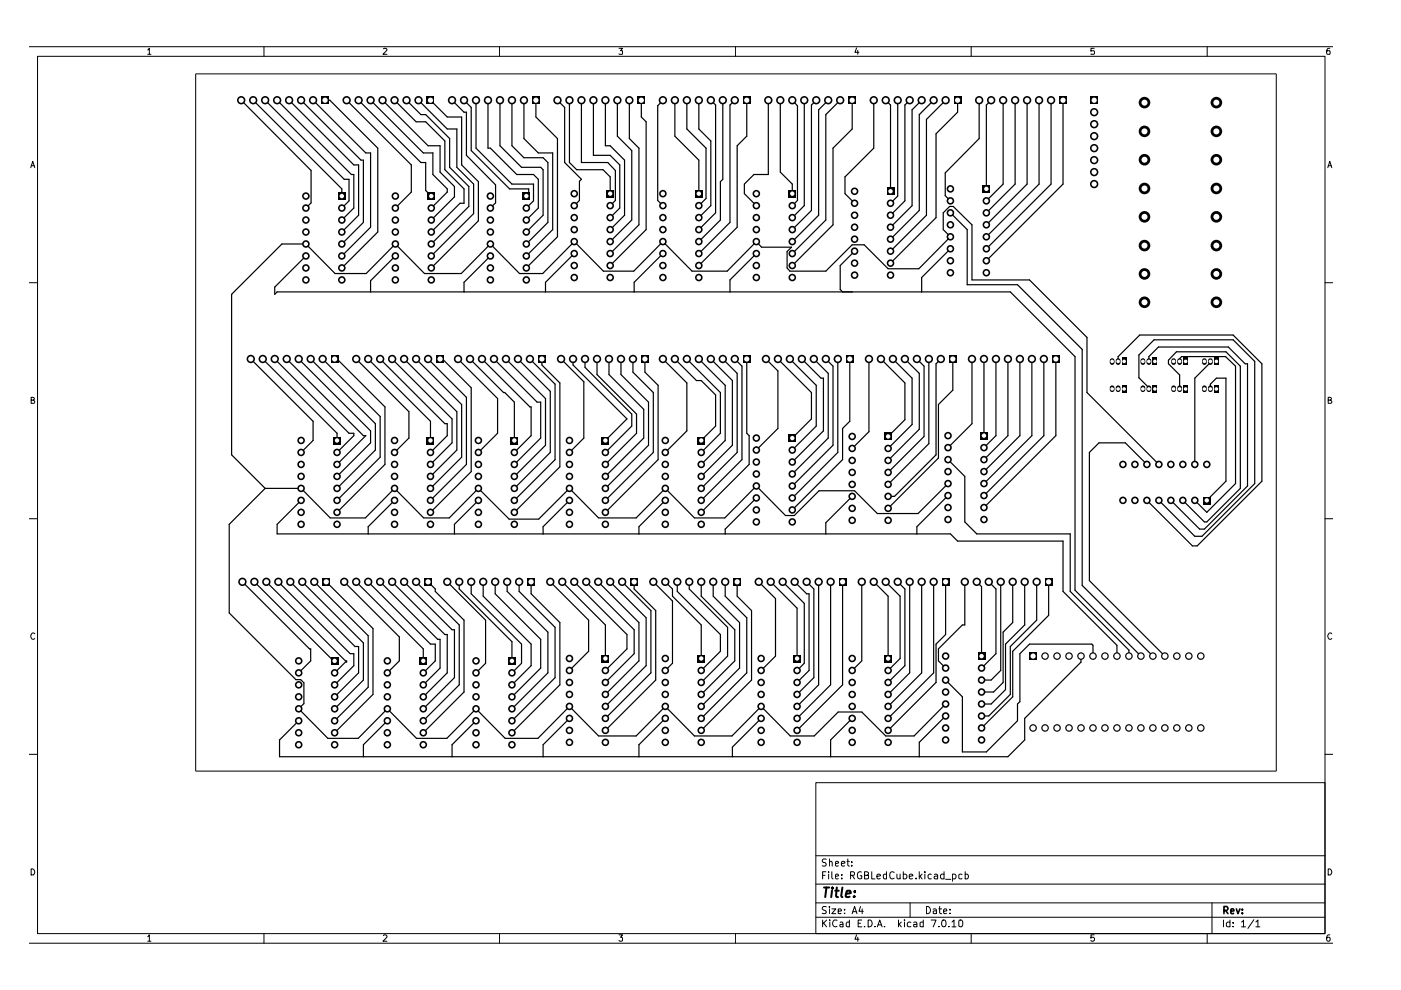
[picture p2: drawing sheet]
<svg xmlns="http://www.w3.org/2000/svg" width="297mm" height="210mm" viewBox="0 0 297 210" stroke-linecap="round" stroke-linejoin="round" font-family="sans-serif">
<g fill="none" stroke="#000" stroke-width=".21">
<path d="M6.3 9.9h276.3M8 11.9h272.9v186.1h-272.9zM31.3 10.6l.4-.4v1.3M31.3 11.5h.7M41.5 15.7h229.1v147.8h-229.1zM56 9.9v2M81.3 10.3l.5-.1 .2 .4-.8 .9h.8M105.9 9.9v2M131.2 10.2h.8l-.4 .6h.4v.6h-.8M156 9.9v2M181.6 10.2l-.3 .9h.8M181.9 10.7v.8"/>
<path d="M205.9 9.9v2M232 10.2h-.7v.6h.6l.2 .2-.2 .5-.6-.1M255.9 9.9v2M281.9 10.2l-.5 .1-.1 .5v.6l.6 .1v-.7h-.5l-.1 .2M6.5 35.6l.4-1.4 .5 1.4M6.6 35.1h.7M281.5 35.6l.4-1.4 .5 1.4M281.6 35.1h.7M6.3 59.9h1.7M280.9 59.9h1.7M6.6 84.8h.6v-.5l-.6-.1v1.3h.6l.2-.4-.4-.3M281.6 84.8h.6v-.5l-.6-.1v1.3h.6l.2-.4-.4-.3"/>
<path d="M6.3 110h1.7M280.9 110h1.7M7.4 134.4a.57 .57 0 0 0-.8 0 .57 .57 0 0 0 0 .8l.3 .4 .5-.2M282.4 134.4a.57 .57 0 0 0-.8 0 .57 .57 0 0 0 0 .8l.3 .4 .5-.2M6.3 159.9h1.7M280.9 159.9h1.7M173 165.9h107.9v32.1h-107.9zM6.3 200h276.3M6.6 184.2a.71 .71 0 0 1 .7 .5 .71 .71 0 0 1-.2 .8h-.5zM31.3 198.6l.4-.4v1.4M31.3 199.6h.7M56 198v2"/>
<path d="M81.3 198.4l.1-.2h.4l.2 .4-.8 1h.8M105.9 198v2M131.2 198.2h.8l-.4 .5 .4 .2v.5l-.3 .2h-.3l-.2-.2M156 198v2M173 194.5h107.9M173 191.4h107.9M173 187.5h107.9M173 181.4h107.9M174.4 195.1v1.4M174.4 185.6h.5M174.6 195.7l.7 .8M175.1 184.8h-.7v1.6"/>
<path d="M175.2 192.3l-.6-.1-.3 .3 .3 .5 .5 .1v.5h-.8M175.2 182.2l-.6-.1-.3 .4 .3 .4h.3l.2 .1 .1 .4-.3 .2h-.6M175.3 195.1l-.9 .8M175.7 184.8v.2M175.7 185.3v1.1M175.9 192.2v.2M175.9 182.8l.1-.2 .4 .1v.9M175.9 182.1v1.5M175.9 192.7v1M175.9 195.1v.1M175.9 195.5v1M176.4 192.7h.8l-.8 1h.8"/>
<path d="M176.4 184.8v1.3l.2 .3M177.1 185.8l.7-.1-.2-.4-.4 .1-.1 .7 .2 .3 .4-.1M177.1 183.1l.7-.1-.2-.4-.4 .1-.1 .7 .2 .2h.4M177.5 195.2l-.6-.1a.74 .74 0 0 0-.4 .9 .74 .74 0 0 0 1 .4M177.7 193.2l.7-.1-.2-.4-.5 .1v.8h.6M178.1 195.6h.5l.1 .9M178.4 183.1l.8-.1-.1-.3-.5-.1-.2 .3 .1 .7h.6M178.5 186.2v.2M178.5 185.4v.2M178.7 195.9l-.6 .1v.2l.1 .3 .5-.1M179.1 193.6v.1M179.1 192.8v.2"/>
<path d="M179.6 182.6h.5M179.7 182.1v1.3l.4 .2M180.1 195.6l-.4-.1-.3 .3 .1 .6h.6M180.1 195.1v1.4M180.3 185.6h.7l.2-.5-.3-.3h-.6v1.6M180.6 183.5v.1M180.6 182.7v.2M180.7 193.7l.5-1.5 .5 1.5M180.7 185.6l.5 .8M180.8 193.3h.7M181.6 198.2l-.3 .9h.8M181.9 198.7v.9"/>
<path d="M181.9 195.7h.6M182.5 192.2l-.4 1h.9M182.6 184.9a.5 .5 0 0 0-.7 .3 .69 .69 0 0 0-.1 .8 .69 .69 0 0 0 .8 .3l.1-.6h-.3M182.7 195.1h-.8v1.4h.8M182.8 192.7v1M183.3 196.4v.1M183.3 185.6l.7-.1 .1-.4-.3-.3h-.5v1.6h.6l.2-.2v-.5l-.3-.1M184.1 195.1h.5a.78 .78 0 0 1 .3 .9 .78 .78 0 0 1-.8 .5zM184.8 184.8v1.6h.7M185.5 196.4v.1M185.9 185.8l.8-.1-.1-.3-.4-.1-.3 .3 .1 .7h.6M186 196.5l.5-1.4 .5 1.4"/>
<path d="M186.2 196.1h.7M187.5 196.4v.1M188 185.4l-.5-.1-.2 .3 .1 .7h.6M188 184.8v1.6M189.6 185l-.1-.1a.5 .5 0 0 0-.8 .3 .69 .69 0 0 0 0 .8 .69 .69 0 0 0 .8 .3l.1-.1M190.2 185.3v.8a.37 .37 0 0 0 .3 .3 .37 .37 0 0 0 .3-.2M190.5 195.1v1.4M190.7 196l.4 .5M190.8 185.3v1.1M191.1 195.5l-.6 .6M191.5 185.4a.52 .52 0 0 1 .8 .2l-.2 .7h-.6M191.5 184.8v1.6"/>
<path d="M191.8 195.1v.1M191.8 195.5v1M192.8 185.8l.7-.1v-.3l-.5-.1-.2 .3 .1 .7h.6M193 191.4v3.1M193.1 195.6l-.4-.1-.3 .3v.6h.7M193.7 195.6h.6l.1 .9M194.2 186.2v.2M194.4 195.9l-.7 .1v.4h.7M194.9 184.8v1.6M195.1 185.8l.4 .6M195.5 185.3l-.6 .6M195.7 195.6l-.4-.1-.2 .2v.7h.6"/>
<path d="M195.7 195.1v1.4M196.1 184.8v.2M196.1 185.3v1.1M196.4 192.2a.77 .77 0 0 1 .9 .8 .77 .77 0 0 1-.9 .7zM197.4 195.1h1.1l-.6 1.4M197.4 185.4l-.4-.1-.2 .3v.6l.2 .2 .4-.1M197.9 192.8h.6v.9M198.1 185.4h.6l.1 1M198.5 193.1l-.6 .1v.4h.6M198.8 185.7l-.5 .1-.3 .2 .3 .4 .5-.1M199.1 196.4v.1M199.1 192.7h.5"/>
<path d="M199.2 192.2v1.3l.4 .2M199.8 195.2l.5-.1a.84 .84 0 0 1-.2 1.4l-.3-.1-.2-.4zM200.1 193.2l.6-.1-.1-.4-.4 .1-.1 .7 .1 .2 .5-.1M200.2 185.4l-.6-.1-.2 .3v.4l.2 .4 .6-.1M200.2 184.8v1.6M200.5 186.4h1.1M201.2 196.4v.1M201.4 193.6v.1M201.4 192.8v.2M201.8 195.5l.5-.4v1.4M201.8 196.5h.9M201.9 185.4l.5-.1 .3 .3v.4l-.3 .4-.5-.1"/>
<path d="M201.9 185.3v1.6M203.4 195.2l.5-.1a.84 .84 0 0 1-.3 1.4l-.3-.2zM204 185.4l-.5-.1-.2 .2v.7l.2 .2 .5-.1M204.6 185.4l.5-.1 .2 .3-.1 .6-.1 .2-.5-.1M204.6 184.8v1.6M205.9 198v2M232 198.2h-.7v.7l.2-.2h.3l.3 .3v.3l-.3 .3h-.3l-.2-.2M255.9 198v2M257 191.4v6.6M259.4 195.1v1.4M260.8 195.6l-.5-.1-.3 .3 .1 .6h.7M260.8 195.1v1.4"/>
<path d="M261.5 196.4v.1M261.5 195.6v.1M263.2 195.5l.5-.4v1.4M263.2 196.5h.9M265.9 195l-1.3 1.8M266.3 195.5l.4-.4v1.4M266.3 196.5h.8M281.6 184.2a.71 .71 0 0 1 .7 .5 .71 .71 0 0 1-.2 .8h-.5zM281.9 198.2l-.5 .2a.92 .92 0 0 0 .1 1.2l.4-.1 .1-.5-.2-.3h-.3l-.2 .3"/>
</g>
<path d="M259.5 193h.6a.47 .47 0 0 0 .3-.4 .47 .47 0 0 0-.3-.4h-.6v1.5M259.8 193l.5 .7M260.9 193.2l.7-.1-.1-.4-.5 .1-.1 .7 .2 .2 .4-.1M262.1 192.7l.4 1 .4-1M263.4 193.5v.2M263.4 192.8v.2" fill="none" stroke="#000" stroke-width=".34"/>
<path d="M174.7 188.2h1.1M175.2 188.2l-.2 2M176.4 188.8l-.2 1.4M176.5 188.2v.2M177.1 188.8h.7M177.4 188.2l-.2 1.7 .5 .3M178.6 188.2l-.2 1.7 .2 .3M179.4 189.5l1-.1-.1-.5h-.8l-.2 1 .2 .3 .6-.1M181.1 190l.1 .1h-.2l.1-.1v.2M181.2 188.9v.3" fill="none" stroke="#000" stroke-width=".42"/>
<g fill="none" stroke="#000" stroke-width=".25">
<path d="M51.1 21.3l14.9 14.9v6.8l-1.1 1.1M53.7 21.3l18.8 18.7v1.6M56.2 21.3l16.8 16.7h1v4.6l-1.5 1.5M58.8 21.3l15.7 15.7h.5v7.1l-2.5 2.6M61.3 21.3l13.7 13.7h1v10.6l-3.5 3.6M63.8 21.3l12.7 12.7h.5v13.2l-4.5 4.5M66.4 21.3l11.2 11.1h1v15.8l-6.1 6.1M68.9 21.3h1l10.2 10.1v17.8l-7.6 7.6M73.5 21.3l13.7 13.7v5.7l-3.4 3.4M76 21.3l13.2 13.2h1.1v5.9l1.1 1.2M78.6 21.3l11.1 11.1h2.1v4.6l3 3v.7l-3.4 3.4M81.1 21.3l9.7 9.6h2.5v5.6l3.1 3v2.2l-5 5"/>
<path d="M83.7 21.3l4.5 4.5h2.1l4 4.1v6.1l4.1 4v3.1h-.9l-6.1 6.1M86.2 21.3l3 3h1.1l5 5.1v6.1l4.1 4v4.3l-8 7.9M88.7 21.3l6.1 6h2.1v8.2l3.5 3.5v6.3l-9 9M91.3 21.3l3.5 3.5h3.1v10.2l3.5 3.5v8.3l-10 10M95.8 21.3l2.6 2.5h.5v9.1l6.2 6.3v3.8l-1.1 1.1M98.4 21.3l1.5 1.5v9.1l8.1 8.1h4.1v1.1l-.5 .5M100.9 21.3v10.1l7.6 7.6h4.6v3.6l-1.5 1.5M103.5 21.3v10.1h.5l5.6 5.6h3.5l1 1v6.1l-2.5 2.6M106 21.3v9.6l4.6 4.6h4l.5 .5v9.6l-3.5 3.6M108.5 21.3v9.6l2.6 2.5h4l1.1 1.1v12.7l-4.6 4.5M111.1 21.3v8.1l3 3h3.1v16.3l-5.6 5.6M113.6 21.3v3.5l4.6 4.6v20.8l-6.6 6.6"/>
<path d="M118.2 21.3l1.5 1.5v11.7l3.6 3.5-.4 .4v4.1l-1.1 1.1M120.7 21.3v13.2l1.6 1.5h5.5l1.6 1.5v3.6M123.3 21.3v13.2h5.6l1.6 1.7v6.3l-1.1 1.1M125.8 21.3v11.6h3.6l2 2.1v9.1l-2 2M128.4 21.3v9.6h1l3 3.1v11.6l-3 3.1M130.9 21.3v7.6l3 3v14.8l-4.5 4.5M133.4 21.3v8.1l2.1 2v16.3l-6.1 6.1M136 21.3v3.5l1 1v22.9l-7.6 7.6M140.5 21.3l-1.1 1.1v20.1l1.1 1.1M143.1 21.3v7.6l5.1 5.1v7.1M145.6 21.3v6l4.1 4.1v10.7l-1.5 1.5M148.2 21.3v6l2.5 2.6v13.7l-2.5 2.5"/>
<path d="M150.7 21.3l1 1v22.8l-3.5 3.6M153.2 21.3v16.7l-.5 .5v8.2l-4.5 4.5M155.8 21.3l-1 1v24.9l-6.6 6.6M158.3 21.3v7.6l-2 2v17.3l-8.1 8.1M162.9 21.3v15.7h-3l-2.1 2v2.1l2.6 2.5M165.4 21.3v15.2l2.6 2.5v2.1M168 21.3l1.1 1.1v20.1l-1.1 1.1M170.5 21.3v22.3l-2.5 2.5M173.1 21.3l-1.1 1v22.3l-4 4.1M175.6 21.3l-2 2v22.3l-5.6 5.6M178.1 21.3l-3 3v22.4l-7.1 7.1M180.7 21.3v6l-4.1 4.1v16.3l-8.6 8.6"/>
<path d="M185.3 21.3v10.1l-6.1 6.1v3.6l2 2M187.8 21.3l1 1v18.3M190.3 21.3v20.3l-1.5 1.5M192.9 21.3l-1 1v20.3l-3.1 3M195.4 21.3l-2 2v20.3l-4.6 4.6M198 21.3l-3.1 3v20.3l-6.1 6.1M200.5 21.3l-4.1 4v20.3l-7.6 7.7M203 21.3v2.5l-4.5 4.6v17.7l-9.7 9.7M207.6 21.3v8.1l-7.2 7.3v4.8l1.1 1.1M210.1 21.3l-1 1v17.7M212.7 21.3v17.7l-3.6 3.6M215.2 21.3v17.7l-6.1 6.1"/>
<path d="M217.8 21.3v17.7l-8.7 8.7M220.3 21.3v17.7l-11.2 11.2M222.8 21.3v17.7l-13.7 13.7M225.4 21.3v17.7l-16.3 16.3M64.9 54.3l-6.6 6.6v1.5l.5-.5h155.4l13.7 13.7v49.5l14 14M83.8 54.3l-5.2 5.2v2.4M104 54.3l-5.6 5.6v2M121.8 53.8l-6.1 6.1v2M140.5 53.8l-6 6.1v2M160.4 53.8l-5.6 5.6v2.5M181.2 53.3l-3.1 3v5.1l.5 .5M201.5 52.7l-6.1 6.1v3.1"/>
<path d="M201.5 45.1l3.6 3.6v11.7h10.6l13.7 13.7v50l15 15M53.2 76.1l13.2 13.2v4.1l-2.6 2.5M55.7 76.1l15.8 15.8v1.5M58.3 76.1l15.7 15.8h1v.5l-3.5 3.5M60.8 76.1l16.2 16.3h.6l-6.1 6.1M63.3 76.1l15.3 15.3v2.5l-7.1 7.1M65.9 76.1l13.7 13.7v5.6l-8.1 8.1M68.4 76.1l12.2 12.2v8.6l-9.1 9.2M71 76.1h.5l10.1 10.2v12.2l-10.1 10.1M75.5 76.1l11.2 11.2v5.6l-3 3M78.1 76.1l13.2 13.2v4.1M80.6 76.1l13.7 13.7h.5v2.6l-3.5 3.5"/>
<path d="M83.1 76.1l12.7 12.7v5.1l-4.5 4.6M85.7 76.1l11.2 11.2v8.1l-5.6 5.6M88.2 76.1l9.7 9.7v11.1l-6.6 6.6M90.8 76.1l8.1 8.1v14.3l-7.6 7.6M93.3 76.1h.5l6.1 6.1v17.8l-8.6 8.6M97.1 76.1l8.4 8.4v7.4l-4.1 4M99.7 76.1l7.1 7.1h.2l2.1 2.1v8.1M102.2 76.1l10.2 10.2h.2v6.1l-3.5 3.5M104.7 76.1l9.2 9.2h.7v7.6l-5.5 5.6M107.3 76.1l8.4 8.4v9.9l-6.6 6.6M109.8 76.1l6.9 6.9v12.9l-7.6 7.6M112.4 76.1l5.3 5.3v16.1l-8.6 8.6"/>
<path d="M114.9 76.1v1.3l3.8 3.8v17.8l-9.6 9.6M119 76.1l4.8 4.8v12l-3.1 3M121.5 76.1v1.3l11.4 11.4-4.5 4.6M124 76.1v1.8l9.9 9.9v2.5l-5.5 5.6M126.6 76.1v3.3l8.4 8.4v4.1l-6.6 6.6M129.1 76.1v3.3l7.4 7.4v6.1l-8.1 8.1M131.7 76.1v3.3l5.8 5.9v9.1l-9.1 9.1M134.2 76.1v2.8l4.3 4.3v12.7l-10.1 10.2M136.7 76.1v2.8l2.8 2.8v15.8l-11.1 11.1M140.5 76.1l5.1 5.1v10.2l-4.5 4.5M143.1 76.1l4.6 4.6h1l3 3v6.6l-3 3.1M145.6 76.1l7.1 7.1v8.7l-4 4"/>
<path d="M148.2 76.1l5.6 5.6v11.7l-5.1 5.1M150.7 76.1l4.6 4.6v13.7l-6.6 6.6M153.2 76.1l3.1 3.1v16.7l-7.6 7.6M155.8 76.1l1.5 1.5v19.9l-8.6 8.6M158.3 76.1v15.8l.5 .5v6.1l-10.1 10.1M162.4 76.1l2.5 2.6v12.1l-4.5 4.6M164.9 76.1l7.1 7.1v5.6l-4 4.1M167.5 76.1l5.6 5.6v8.6l-5.1 5.1M170 76.1l4.1 4.1h.5v11.2l-6.6 6.6M172.6 76.1l3 3.1v13.7l-7.6 7.6M175.1 76.1l1.5 1.5v16.8l-8.6 8.6M177.6 76.1v19.8l-9.6 9.7"/>
<path d="M180.2 76.1v13.2l-1.6 1.5v6.7l-10.6 10.6M184.2 76.1v15.4l-3.5 3.6M186.8 76.1l5.1 5.1v7.8l-3.6 3.5M189.3 76.1l4.1 4.1v9.8l-5.1 5.1M191.9 76.1l3 3.1v11.8l-6.6 6.6M194.4 76.1l1.5 1.5v14.9l-7.6 7.7M196.9 76.1v18l-8.6 8.6M199.5 76.1l-1 1v19.3l-8.8 8.8h-1.4M202 76.1v6.6l-3 3.1v11.3l-10.7 10.7M206.1 76.1v13.7l-5.1 5.1M208.6 76.1v16.3M211.2 76.1v16.3l-2.6 2.5"/>
<path d="M213.7 76.1v16.3l-5.1 5.1M216.2 76.1v16.3l-7.6 7.6M218.8 76.1v16.3l-10.2 10.1M221.3 76.1v16.3l-12.7 12.7M223.9 76.1v16.3l-15.3 15.2M237.1 76.6v-1l4.5-4.6h19.9l6 6.1v24.9l-13.7 13.7h-1l-9.6-9.6M243.6 76.6v-1l2-2h14.8l3.6 3.5h.5v25.9l-9.1 9.2h-1.1l-6.1-6.1M250.1 76.6v-.6l.4-.4h9.3l2.2 2v24.9l-6.1 6.1-2.6-2.5M256.6 76.6v.3l-3.3 3.3v18.3M201 97.5l3.6 3.5v9.7l2.5 2.5h19.8v12.2l12.5 12.4v1.3M243.2 98.5l-4.6-4.6h-5.6l-2 2v27.2l16 16M243.6 82.5v-.3l-2.1-2.1v-4.8l3.2-3.2h16.8l4.5 4.5v25.9l-11.2 11.2h-1.5l-7.6-7.6"/>
<path d="M245.7 98.5l-15.2-15.3v-11.7l-12.2-12.1h-12.2v-11.7l-4-3.9h-.8l-1.3 1.3v3.6l1.5 1.5-6.7 6.8h-6.5l-5.1-5.1h-2.5l-5.6 5.6h-7.6l-.6-.7v-3.5l.9-.9h-6.3l-1.1-1.2-6.2 6.3h-7.5l-6.2-6.3-6.1 6.3h-6.5l-6.1-6.3-6.7 6.8h-4.9l-6.2-6.3-6.2 6.3h-7.8l-6.2-6.3-6.2 6.3h-6.6l-6.1-6.3h-5.1l-10.7 10.7v34l7.1 7.1M250.1 82.5v-3l-2.4-2.4v-.7l1.7-1.8h10.5l3.1 3v25.9l-7.1 7.2h-.5l-4.6-4.6M256.6 82.5v-1.1l1.3-1.2h2v21.8l-4 4.1M56.2 103.5l-7.6 7.7v18.8l14.1 14.1h1.1l.6 .7v4.4l-1.1 1.1 6.2 6.2h6.4l6.2-6.2 6.2 6.2h6.4l6.2-6.2 6.2 6.2h6.9l6.7-6.7 6.2 6.2h8l6.2-6.2 6.1 6.2h8l6.2-6.2 6.2 6.2h5l5.1-5h5l5.1 5h6l6.7-6.7M63.8 106.1l-5 5.1v2h142.7l1.5 1.5h22.4v10.7l11.4 11.4v2.3M83.7 106.1l-5.6 5.6v1.5M101.4 106.1l-5 5.1v2M120.7 106.1l-5.6 5.6v1.5M141.1 106.1l-5.6 5.6v1.5M160.4 105.6l-6.6 6.6v1M180.7 105.2l-5.6 5.6v2.4M201 102.5l-6.4 6.4h-8.6l-4.8-4.8h-7.5l-5.3 5.2h-1.9l-6.1-6.3-6.7 6.8h-6.5l-6.1-6.3-6.2 6.3h-8l-6.2-6.3-6.5 6.6h-6.3l-6.5-6.6-6.2 6.3h-5.4l-6.1-6.3-6.2 6.3h-7.5l-6.2-6.3h-7.6"/>
<path d="M201 105.1l-6.6 6.6v1.5M51.4 123.4l14.2 14.2h.3v2.5l-2.6 2.6M53.9 123.4l16.8 16.7h.3M56.5 123.4l17 17v-.3l-2.5 2.6M59 123.4l15.3 15.2h.7v2.5l-4 4.1M61.6 123.4l13.7 13.7h.7v5.6l-5 5M64.1 123.4l12.9 12.9v7.9l-6 6.1M66.6 123.4l11.5 11.4v10.9l-7.1 7.1M69.2 123.4l9.9 9.9v13.9l-8.1 8.2M73 123.4l11.7 11.6v5.1l-2.6 2.6M75.5 123.4l14.2 14.2v2.5M78.1 123.4l13.2 13.2h1v3.5l-2.6 2.6"/>
<path d="M80.6 123.4l12.2 12.2h.5v6l-3.6 3.6M83.1 123.4l11.2 11.1h.5v8.2l-5.1 5M85.7 123.4l10.1 10.1h.6v10.2l-6.7 6.6M88.2 123.4l9.2 9.1v12.7l-7.7 7.6M90.8 123.4l1.5 1.5v.5l6.1 6.1v15.2l-8.7 8.7M94.8 123.4l8.2 8.1v9.1l-2.1 2.1M97.4 123.4v1.5l11.1 11.2v4M99.9 123.4v2.5l10.7 10.7v4l-2.1 2.1M102.4 123.4v3l10.2 10.2v4.5l-4.1 4.1M105 123.4v2.5l9.6 9.7v6l-6.1 6.1M107.5 123.4v2l8.7 8.6v8.7l-7.7 7.6M110.1 123.4v2l7.6 7.6v10.7l-9.2 9.1"/>
<path d="M112.6 123.4v2.5l6.1 6.1v13.2l-10.2 10.2M116.7 123.4l8.1 8.1v6.6l-4.1 4.1M119.2 123.4l9.2 9.1v7.1M121.8 123.4l11.1 11.1v3.1l-4.5 4.6M124.3 123.4l10.2 10.1v5.1l-6.1 6.1M126.8 123.4l8.7 8.6v8.1l-7.1 7.1M129.4 123.4l7.6 7.6v10.1l-8.6 8.7M131.9 123.4l6.1 6.1v13.2l-9.6 9.6M134.5 123.4v1.5l4.5 4.6v14.7l-10.6 10.7M138.5 123.4l4.1 4v13.2l-1.5 1.6M141.1 123.4l1.5 1.5v1.5l6.1 6.1v7.1M143.6 123.4v2l9.1 9.1v3.6l-4 4.1"/>
<path d="M146.1 123.4v1.5l8.2 8.1v6.1l-5.6 5.6M148.7 123.4v3l7.1 7.1v6.6l-7.1 7.1M151.2 123.4v3l5.6 5.6v9.6l-8.1 8.2M153.8 123.4v3l4.5 4.6v11.7l-9.6 9.6M156.3 123.4v3l3 3.1v14.7l-10.6 10.7M160.9 123.4l3.5 3.5v12.2l-3 3.1M163.4 123.4l5.6 5.5v10.7M165.9 123.4l4.6 4.5v12.7l-1.5 1.6M168.5 123.4l2.5 2.5h.5v16.3l-2.5 2.5M171 123.4l1.6 1.5v18.8l-3.6 3.5M173.6 123.4v21.8l-4.6 4.6M176.1 123.4v21.8l-7.1 7.1"/>
<path d="M178.6 123.4v21.8l-9.6 9.7M182.7 123.4v16.7l-2 2.1M185.3 123.4l3 3v13.2M187.8 123.4l3 3v13.2l-2.5 2.6M190.3 123.4l1.6 1.5v16.2l-3.6 3.6M192.9 123.4v19.3l-4.6 4.5M195.4 123.4v19.3l-7.1 7.1M198 123.4v19.3l-9.7 9.6M200.5 123.4v11.1l-2 2.1v8.1l-10.2 10.2M204.6 123.4v9.1h-.6l-5 5.1v2.5l1.5 1.5M207.1 123.4l1 1v14.7M209.6 123.4l1.6 1.5v13.7l-3.1 3"/>
<path d="M212.2 123.4v18.8l-2.1 2h-2M214.7 123.4v8.6l-2 2v10.7l-2 2h-2.6M217.3 123.4v9.1l-4.1 4.1v9.6l-3.1 3.1h-2M219.8 123.4v8.1l-5.6 5.6v10.1l-4.6 4.6h-1.5M222.3 123.4v7.1l-7.6 7.6v9.6l-6.6 6.6M229.2 139.1v1.3l-11.9 11.9v4.6l-3.6 3.5h-154.4v-3.5l4-4.1M231.7 139.1v-2.3l-.2-.2h-13.2l-2.1 2v10.2l-.5 .5v3.5l-6.6 6.6h-5.1v-11.7l-3.5-3.5M82.1 152.8l-5.1 5.1v2.5M100.9 152.8l-5.1 5.1v2.5M120.7 152.3l-5.6 5.6v2.5M141.1 152.3l-5.6 5.6v2.5M161.4 152.3l-6.1 6.1v2"/>
<path d="M180.7 152.3l-4.6 4.6v3.5M200.5 151.8l-5.6 5.6v3"/>
</g>
<g fill="#000">
<path d="M68.1 20.4h1.7v1.7h-1.7zM90.4 20.4h1.7v1.7h-1.7zM112.8 20.4h1.7v1.7h-1.7zM135.1 20.4h1.7v1.7h-1.7zM157.5 20.4h1.7v1.7h-1.7zM179.8 20.4h1.7v1.7h-1.7zM202.2 20.4h1.7v1.7h-1.7zM224.5 20.4h1.7v1.7h-1.7zM231.1 20.4h1.7v1.7h-1.7zM71.7 40.8h1.5v1.6h-1.5zM90.7 40.8h1.6v1.6h-1.6zM110.8 40.8h1.6v1.6h-1.6z"/>
<path d="M128.6 40.3h1.5v1.6h-1.5zM147.4 40.3h1.5v1.6h-1.5zM167.2 40.3h1.5v1.6h-1.5zM188 39.8h1.6v1.6h-1.6zM208.4 39.3h1.5v1.6h-1.5zM70.1 75.3h1.7v1.7h-1.7zM92.5 75.3h1.6v1.7h-1.6zM114 75.3h1.7v1.7h-1.7zM135.9 75.3h1.7v1.7h-1.7zM157.5 75.3h1.7v1.7h-1.7zM179.3 75.3h1.7v1.7h-1.7zM201.2 75.3h1.7v1.7h-1.7z"/>
<path d="M223 75.3h1.7v1.7h-1.7zM237.8 75.9h1v1.5h-1zM244.3 75.9h1.1v1.5h-1.1zM250.9 75.9h1v1.5h-1zM257.4 75.9h1v1.5h-1zM70.7 92.6h1.5v1.6h-1.5zM90.5 92.6h1.5v1.6h-1.5zM108.3 92.6h1.5v1.6h-1.5zM127.6 92.6h1.5v1.6h-1.5zM147.9 92.6h1.5v1.6h-1.5zM167.2 92.1h1.5v1.6h-1.5zM187.5 91.8h1.6v1.5h-1.6z"/>
<path d="M207.9 91.6h1.5v1.6h-1.5zM237.8 81.7h1v1.5h-1zM244.3 81.7h1.1v1.5h-1.1zM250.9 81.7h1v1.5h-1zM257.4 81.7h1v1.5h-1zM255.1 105.3h1.5v1.6h-1.5zM68.3 122.5h1.7v1.7h-1.7zM89.9 122.5h1.7v1.7h-1.7zM111.8 122.5h1.7v1.7h-1.7zM133.6 122.5h1.7v1.7h-1.7zM155.4 122.5h1.7v1.7h-1.7zM177.8 122.5h1.7v1.7h-1.7z"/>
<path d="M199.6 122.5h1.7v1.7h-1.7zM207.3 138.3h1.6v1.7h-1.6zM218.3 138.3h1.6v1.7h-1.6zM221.5 122.5h1.7v1.7h-1.7zM70.2 139.4h1.5v1.6h-1.5zM89 139.4h1.5v1.6h-1.5zM107.8 139.4h1.5v1.6h-1.5zM127.6 138.9h1.5v1.6h-1.5zM147.9 138.9h1.5v1.6h-1.5zM168.2 138.9h1.6v1.6h-1.6zM187.5 138.9h1.6v1.6h-1.6z"/>
<circle cx="51.1" cy="21.3" r=".89"/>
<circle cx="53.7" cy="21.3" r=".89"/>
<circle cx="56.2" cy="21.3" r=".89"/>
<circle cx="58.8" cy="21.3" r=".89"/>
<circle cx="61.3" cy="21.3" r=".89"/>
<circle cx="63.8" cy="21.3" r=".89"/>
<circle cx="66.4" cy="21.3" r=".89"/>
<circle cx="73.5" cy="21.3" r=".89"/>
<circle cx="76" cy="21.3" r=".89"/>
<circle cx="78.6" cy="21.3" r=".89"/>
<circle cx="81.1" cy="21.3" r=".89"/>
<circle cx="83.7" cy="21.3" r=".89"/>
<circle cx="86.2" cy="21.3" r=".89"/>
<circle cx="88.7" cy="21.3" r=".89"/>
<circle cx="95.8" cy="21.3" r=".89"/>
<circle cx="98.4" cy="21.3" r=".89"/>
<circle cx="100.9" cy="21.3" r=".89"/>
<circle cx="103.5" cy="21.3" r=".89"/>
<circle cx="106" cy="21.3" r=".89"/>
<circle cx="108.5" cy="21.3" r=".89"/>
<circle cx="111.1" cy="21.3" r=".89"/>
<circle cx="118.2" cy="21.3" r=".89"/>
<circle cx="120.7" cy="21.3" r=".89"/>
<circle cx="123.3" cy="21.3" r=".89"/>
<circle cx="125.8" cy="21.3" r=".89"/>
<circle cx="128.4" cy="21.3" r=".89"/>
<circle cx="130.9" cy="21.3" r=".89"/>
<circle cx="133.4" cy="21.3" r=".89"/>
<circle cx="140.5" cy="21.3" r=".89"/>
<circle cx="143.1" cy="21.3" r=".89"/>
<circle cx="145.6" cy="21.3" r=".89"/>
<circle cx="148.2" cy="21.3" r=".89"/>
<circle cx="150.7" cy="21.3" r=".89"/>
<circle cx="153.2" cy="21.3" r=".89"/>
<circle cx="155.8" cy="21.3" r=".89"/>
<circle cx="162.9" cy="21.3" r=".89"/>
<circle cx="165.4" cy="21.3" r=".89"/>
<circle cx="168" cy="21.3" r=".89"/>
<circle cx="170.5" cy="21.3" r=".89"/>
<circle cx="173.1" cy="21.3" r=".89"/>
<circle cx="175.6" cy="21.3" r=".89"/>
<circle cx="178.1" cy="21.3" r=".89"/>
<circle cx="185.3" cy="21.3" r=".89"/>
<circle cx="187.8" cy="21.3" r=".89"/>
<circle cx="190.3" cy="21.3" r=".89"/>
<circle cx="192.9" cy="21.3" r=".89"/>
<circle cx="195.4" cy="21.3" r=".89"/>
<circle cx="198" cy="21.3" r=".89"/>
<circle cx="200.5" cy="21.3" r=".89"/>
<circle cx="207.6" cy="21.3" r=".89"/>
<circle cx="210.1" cy="21.3" r=".89"/>
<circle cx="212.7" cy="21.3" r=".89"/>
<circle cx="215.2" cy="21.3" r=".89"/>
<circle cx="217.8" cy="21.3" r=".89"/>
<circle cx="220.3" cy="21.3" r=".89"/>
<circle cx="222.8" cy="21.3" r=".89"/>
<circle cx="232" cy="23.8" r=".89"/>
<circle cx="232" cy="34" r=".89"/>
<circle cx="232" cy="31.4" r=".89"/>
<circle cx="232" cy="39" r=".89"/>
<circle cx="232" cy="36.5" r=".89"/>
<circle cx="232" cy="26.3" r=".89"/>
<circle cx="232" cy="28.9" r=".89"/>
<circle cx="242.7" cy="40" r="1.23"/>
<circle cx="242.7" cy="33.9" r="1.23"/>
<circle cx="242.7" cy="27.9" r="1.23"/>
<circle cx="242.7" cy="21.8" r="1.23"/>
<circle cx="257.9" cy="33.9" r="1.23"/>
<circle cx="257.9" cy="40" r="1.23"/>
<circle cx="257.9" cy="27.9" r="1.23"/>
<circle cx="257.9" cy="21.8" r="1.23"/>
<circle cx="64.9" cy="51.7" r=".8"/>
<circle cx="64.9" cy="59.4" r=".8"/>
<circle cx="64.9" cy="46.7" r=".8"/>
<circle cx="64.9" cy="41.6" r=".8"/>
<circle cx="64.9" cy="44.1" r=".8"/>
<circle cx="64.9" cy="49.2" r=".8"/>
<circle cx="64.9" cy="54.3" r=".8"/>
<circle cx="64.9" cy="56.8" r=".8"/>
<circle cx="72.5" cy="51.7" r=".8"/>
<circle cx="72.5" cy="46.7" r=".8"/>
<circle cx="72.5" cy="59.4" r=".8"/>
<circle cx="72.5" cy="44.1" r=".8"/>
<circle cx="72.5" cy="54.3" r=".8"/>
<circle cx="72.5" cy="49.2" r=".8"/>
<circle cx="72.5" cy="56.8" r=".8"/>
<circle cx="83.8" cy="51.7" r=".8"/>
<circle cx="83.8" cy="59.4" r=".8"/>
<circle cx="83.8" cy="46.7" r=".8"/>
<circle cx="83.8" cy="56.8" r=".8"/>
<circle cx="83.8" cy="54.3" r=".8"/>
<circle cx="83.8" cy="41.6" r=".8"/>
<circle cx="83.8" cy="44.1" r=".8"/>
<circle cx="83.8" cy="49.2" r=".8"/>
<circle cx="91.4" cy="51.7" r=".8"/>
<circle cx="91.4" cy="46.7" r=".8"/>
<circle cx="91.4" cy="59.4" r=".8"/>
<circle cx="91.4" cy="56.8" r=".8"/>
<circle cx="91.4" cy="54.3" r=".8"/>
<circle cx="91.4" cy="49.2" r=".8"/>
<circle cx="91.4" cy="44.1" r=".8"/>
<circle cx="104" cy="51.7" r=".8"/>
<circle cx="104" cy="46.7" r=".8"/>
<circle cx="104" cy="59.4" r=".8"/>
<circle cx="104" cy="54.3" r=".8"/>
<circle cx="104" cy="41.6" r=".8"/>
<circle cx="104" cy="44.1" r=".8"/>
<circle cx="104" cy="56.8" r=".8"/>
<circle cx="104" cy="49.2" r=".8"/>
<circle cx="111.6" cy="51.7" r=".8"/>
<circle cx="111.6" cy="46.7" r=".8"/>
<circle cx="111.6" cy="59.4" r=".8"/>
<circle cx="111.6" cy="56.8" r=".8"/>
<circle cx="111.6" cy="54.3" r=".8"/>
<circle cx="111.6" cy="44.1" r=".8"/>
<circle cx="111.6" cy="49.2" r=".8"/>
<circle cx="121.8" cy="51.2" r=".8"/>
<circle cx="121.8" cy="46.1" r=".8"/>
<circle cx="121.8" cy="58.8" r=".8"/>
<circle cx="121.8" cy="48.7" r=".8"/>
<circle cx="121.8" cy="43.6" r=".8"/>
<circle cx="121.8" cy="41.1" r=".8"/>
<circle cx="121.8" cy="56.3" r=".8"/>
<circle cx="121.8" cy="53.8" r=".8"/>
<circle cx="129.4" cy="51.2" r=".8"/>
<circle cx="129.4" cy="58.8" r=".8"/>
<circle cx="129.4" cy="46.1" r=".8"/>
<circle cx="129.4" cy="53.8" r=".8"/>
<circle cx="129.4" cy="48.7" r=".8"/>
<circle cx="129.4" cy="56.3" r=".8"/>
<circle cx="129.4" cy="43.6" r=".8"/>
<circle cx="140.5" cy="51.2" r=".8"/>
<circle cx="140.5" cy="58.8" r=".8"/>
<circle cx="140.5" cy="46.1" r=".8"/>
<circle cx="140.5" cy="48.7" r=".8"/>
<circle cx="140.5" cy="41.1" r=".8"/>
<circle cx="140.5" cy="43.6" r=".8"/>
<circle cx="140.5" cy="53.8" r=".8"/>
<circle cx="140.5" cy="56.3" r=".8"/>
<circle cx="148.2" cy="51.2" r=".8"/>
<circle cx="148.2" cy="46.1" r=".8"/>
<circle cx="148.2" cy="58.8" r=".8"/>
<circle cx="148.2" cy="43.6" r=".8"/>
<circle cx="148.2" cy="53.8" r=".8"/>
<circle cx="148.2" cy="48.7" r=".8"/>
<circle cx="148.2" cy="56.3" r=".8"/>
<circle cx="160.4" cy="51.2" r=".8"/>
<circle cx="160.4" cy="58.8" r=".8"/>
<circle cx="160.4" cy="46.1" r=".8"/>
<circle cx="160.4" cy="56.3" r=".8"/>
<circle cx="160.4" cy="53.8" r=".8"/>
<circle cx="160.4" cy="41.1" r=".8"/>
<circle cx="160.4" cy="48.7" r=".8"/>
<circle cx="160.4" cy="43.6" r=".8"/>
<circle cx="168" cy="51.2" r=".8"/>
<circle cx="168" cy="46.1" r=".8"/>
<circle cx="168" cy="58.8" r=".8"/>
<circle cx="168" cy="48.7" r=".8"/>
<circle cx="168" cy="43.6" r=".8"/>
<circle cx="168" cy="56.3" r=".8"/>
<circle cx="168" cy="53.8" r=".8"/>
<circle cx="181.2" cy="45.6" r=".8"/>
<circle cx="181.2" cy="58.3" r=".8"/>
<circle cx="181.2" cy="50.7" r=".8"/>
<circle cx="181.2" cy="55.8" r=".8"/>
<circle cx="181.2" cy="48.2" r=".8"/>
<circle cx="181.2" cy="43.1" r=".8"/>
<circle cx="181.2" cy="40.6" r=".8"/>
<circle cx="181.2" cy="53.3" r=".8"/>
<circle cx="188.8" cy="45.6" r=".8"/>
<circle cx="188.8" cy="58.3" r=".8"/>
<circle cx="188.8" cy="50.7" r=".8"/>
<circle cx="188.8" cy="43.1" r=".8"/>
<circle cx="188.8" cy="55.8" r=".8"/>
<circle cx="188.8" cy="53.3" r=".8"/>
<circle cx="188.8" cy="48.2" r=".8"/>
<circle cx="201.5" cy="57.8" r=".8"/>
<circle cx="201.5" cy="45.1" r=".8"/>
<circle cx="201.5" cy="40" r=".8"/>
<circle cx="201.5" cy="52.7" r=".8"/>
<circle cx="201.5" cy="47.7" r=".8"/>
<circle cx="201.5" cy="42.6" r=".8"/>
<circle cx="201.5" cy="55.3" r=".8"/>
<circle cx="201.5" cy="50.2" r=".8"/>
<circle cx="209.1" cy="45.1" r=".8"/>
<circle cx="209.1" cy="57.8" r=".8"/>
<circle cx="209.1" cy="52.7" r=".8"/>
<circle cx="209.1" cy="42.6" r=".8"/>
<circle cx="209.1" cy="47.7" r=".8"/>
<circle cx="209.1" cy="55.3" r=".8"/>
<circle cx="209.1" cy="50.2" r=".8"/>
<circle cx="242.7" cy="52.1" r="1.23"/>
<circle cx="242.7" cy="46" r="1.23"/>
<circle cx="242.7" cy="58.1" r="1.23"/>
<circle cx="257.9" cy="46" r="1.23"/>
<circle cx="257.9" cy="52.1" r="1.23"/>
<circle cx="257.9" cy="58.1" r="1.23"/>
<circle cx="53.2" cy="76.1" r=".89"/>
<circle cx="55.7" cy="76.1" r=".89"/>
<circle cx="58.3" cy="76.1" r=".89"/>
<circle cx="60.8" cy="76.1" r=".89"/>
<circle cx="63.3" cy="76.1" r=".89"/>
<circle cx="65.9" cy="76.1" r=".89"/>
<circle cx="68.4" cy="76.1" r=".89"/>
<circle cx="75.5" cy="76.1" r=".89"/>
<circle cx="78.1" cy="76.1" r=".89"/>
<circle cx="80.6" cy="76.1" r=".89"/>
<circle cx="83.1" cy="76.1" r=".89"/>
<circle cx="85.7" cy="76.1" r=".89"/>
<circle cx="88.2" cy="76.1" r=".89"/>
<circle cx="90.8" cy="76.1" r=".89"/>
<circle cx="97.1" cy="76.1" r=".89"/>
<circle cx="99.7" cy="76.1" r=".89"/>
<circle cx="102.2" cy="76.1" r=".89"/>
<circle cx="104.7" cy="76.1" r=".89"/>
<circle cx="107.3" cy="76.1" r=".89"/>
<circle cx="109.8" cy="76.1" r=".89"/>
<circle cx="112.4" cy="76.1" r=".89"/>
<circle cx="119" cy="76.1" r=".89"/>
<circle cx="121.5" cy="76.1" r=".89"/>
<circle cx="124" cy="76.1" r=".89"/>
<circle cx="126.6" cy="76.1" r=".89"/>
<circle cx="129.1" cy="76.1" r=".89"/>
<circle cx="131.7" cy="76.1" r=".89"/>
<circle cx="134.2" cy="76.1" r=".89"/>
<circle cx="140.5" cy="76.1" r=".89"/>
<circle cx="143.1" cy="76.1" r=".89"/>
<circle cx="145.6" cy="76.1" r=".89"/>
<circle cx="148.2" cy="76.1" r=".89"/>
<circle cx="150.7" cy="76.1" r=".89"/>
<circle cx="153.2" cy="76.1" r=".89"/>
<circle cx="155.8" cy="76.1" r=".89"/>
<circle cx="162.4" cy="76.1" r=".89"/>
<circle cx="164.9" cy="76.1" r=".89"/>
<circle cx="167.5" cy="76.1" r=".89"/>
<circle cx="170" cy="76.1" r=".89"/>
<circle cx="172.6" cy="76.1" r=".89"/>
<circle cx="175.1" cy="76.1" r=".89"/>
<circle cx="177.6" cy="76.1" r=".89"/>
<circle cx="184.2" cy="76.1" r=".89"/>
<circle cx="186.8" cy="76.1" r=".89"/>
<circle cx="189.3" cy="76.1" r=".89"/>
<circle cx="191.9" cy="76.1" r=".89"/>
<circle cx="194.4" cy="76.1" r=".89"/>
<circle cx="196.9" cy="76.1" r=".89"/>
<circle cx="199.5" cy="76.1" r=".89"/>
<circle cx="206.1" cy="76.1" r=".89"/>
<circle cx="208.6" cy="76.1" r=".89"/>
<circle cx="211.2" cy="76.1" r=".89"/>
<circle cx="213.7" cy="76.1" r=".89"/>
<circle cx="216.2" cy="76.1" r=".89"/>
<circle cx="218.8" cy="76.1" r=".89"/>
<circle cx="221.3" cy="76.1" r=".89"/>
<circle cx="242.7" cy="64.1" r="1.23"/>
<circle cx="257.9" cy="64.1" r="1.23"/>
<circle cx="63.8" cy="95.9" r=".8"/>
<circle cx="63.8" cy="93.4" r=".8"/>
<circle cx="63.8" cy="98.5" r=".8"/>
<circle cx="71.5" cy="95.9" r=".8"/>
<circle cx="71.5" cy="98.5" r=".8"/>
<circle cx="83.7" cy="95.9" r=".8"/>
<circle cx="83.7" cy="93.4" r=".8"/>
<circle cx="83.7" cy="98.5" r=".8"/>
<circle cx="91.3" cy="95.9" r=".8"/>
<circle cx="91.3" cy="98.5" r=".8"/>
<circle cx="101.4" cy="95.9" r=".8"/>
<circle cx="101.4" cy="98.5" r=".8"/>
<circle cx="101.4" cy="93.4" r=".8"/>
<circle cx="109.1" cy="95.9" r=".8"/>
<circle cx="109.1" cy="98.5" r=".8"/>
<circle cx="120.7" cy="95.9" r=".8"/>
<circle cx="120.7" cy="98.5" r=".8"/>
<circle cx="120.7" cy="93.4" r=".8"/>
<circle cx="128.4" cy="95.9" r=".8"/>
<circle cx="128.4" cy="98.5" r=".8"/>
<circle cx="141.1" cy="95.9" r=".8"/>
<circle cx="141.1" cy="98.5" r=".8"/>
<circle cx="141.1" cy="93.4" r=".8"/>
<circle cx="148.7" cy="95.9" r=".8"/>
<circle cx="148.7" cy="98.5" r=".8"/>
<circle cx="160.4" cy="95.4" r=".8"/>
<circle cx="160.4" cy="98" r=".8"/>
<circle cx="160.4" cy="92.9" r=".8"/>
<circle cx="168" cy="95.4" r=".8"/>
<circle cx="168" cy="98" r=".8"/>
<circle cx="180.7" cy="95.1" r=".8"/>
<circle cx="180.7" cy="97.6" r=".8"/>
<circle cx="180.7" cy="92.5" r=".8"/>
<circle cx="188.3" cy="95.1" r=".8"/>
<circle cx="188.3" cy="97.6" r=".8"/>
<circle cx="201" cy="97.5" r=".8"/>
<circle cx="201" cy="94.9" r=".8"/>
<circle cx="201" cy="100" r=".8"/>
<circle cx="201" cy="92.4" r=".8"/>
<circle cx="208.6" cy="97.5" r=".8"/>
<circle cx="208.6" cy="100" r=".8"/>
<circle cx="208.6" cy="94.9" r=".8"/>
<circle cx="238.1" cy="98.5" r=".8"/>
<circle cx="240.6" cy="98.5" r=".8"/>
<circle cx="243.2" cy="98.5" r=".8"/>
<circle cx="245.7" cy="98.5" r=".8"/>
<circle cx="248.2" cy="98.5" r=".8"/>
<circle cx="250.8" cy="98.5" r=".8"/>
<circle cx="253.3" cy="98.5" r=".8"/>
<circle cx="255.9" cy="98.5" r=".8"/>
<circle cx="63.8" cy="108.6" r=".8"/>
<circle cx="63.8" cy="103.5" r=".8"/>
<circle cx="63.8" cy="106.1" r=".8"/>
<circle cx="63.8" cy="111.2" r=".8"/>
<circle cx="63.8" cy="101" r=".8"/>
<circle cx="71.5" cy="108.6" r=".8"/>
<circle cx="71.5" cy="103.5" r=".8"/>
<circle cx="71.5" cy="106.1" r=".8"/>
<circle cx="71.5" cy="101" r=".8"/>
<circle cx="71.5" cy="111.2" r=".8"/>
<circle cx="83.7" cy="108.6" r=".8"/>
<circle cx="83.7" cy="103.5" r=".8"/>
<circle cx="83.7" cy="111.2" r=".8"/>
<circle cx="83.7" cy="106.1" r=".8"/>
<circle cx="83.7" cy="101" r=".8"/>
<circle cx="91.3" cy="108.6" r=".8"/>
<circle cx="91.3" cy="103.5" r=".8"/>
<circle cx="91.3" cy="111.2" r=".8"/>
<circle cx="91.3" cy="101" r=".8"/>
<circle cx="91.3" cy="106.1" r=".8"/>
<circle cx="101.4" cy="108.6" r=".8"/>
<circle cx="101.4" cy="103.5" r=".8"/>
<circle cx="101.4" cy="111.2" r=".8"/>
<circle cx="101.4" cy="101" r=".8"/>
<circle cx="101.4" cy="106.1" r=".8"/>
<circle cx="109.1" cy="108.6" r=".8"/>
<circle cx="109.1" cy="103.5" r=".8"/>
<circle cx="109.1" cy="101" r=".8"/>
<circle cx="109.1" cy="111.2" r=".8"/>
<circle cx="109.1" cy="106.1" r=".8"/>
<circle cx="120.7" cy="108.6" r=".8"/>
<circle cx="120.7" cy="103.5" r=".8"/>
<circle cx="120.7" cy="101" r=".8"/>
<circle cx="120.7" cy="111.2" r=".8"/>
<circle cx="120.7" cy="106.1" r=".8"/>
<circle cx="128.4" cy="108.6" r=".8"/>
<circle cx="128.4" cy="103.5" r=".8"/>
<circle cx="128.4" cy="106.1" r=".8"/>
<circle cx="128.4" cy="111.2" r=".8"/>
<circle cx="128.4" cy="101" r=".8"/>
<circle cx="141.1" cy="108.6" r=".8"/>
<circle cx="141.1" cy="103.5" r=".8"/>
<circle cx="141.1" cy="111.2" r=".8"/>
<circle cx="141.1" cy="106.1" r=".8"/>
<circle cx="141.1" cy="101" r=".8"/>
<circle cx="148.7" cy="108.6" r=".8"/>
<circle cx="148.7" cy="103.5" r=".8"/>
<circle cx="148.7" cy="106.1" r=".8"/>
<circle cx="148.7" cy="111.2" r=".8"/>
<circle cx="148.7" cy="101" r=".8"/>
<circle cx="160.4" cy="108.1" r=".8"/>
<circle cx="160.4" cy="103" r=".8"/>
<circle cx="160.4" cy="110.7" r=".8"/>
<circle cx="160.4" cy="100.5" r=".8"/>
<circle cx="160.4" cy="105.6" r=".8"/>
<circle cx="168" cy="108.1" r=".8"/>
<circle cx="168" cy="103" r=".8"/>
<circle cx="168" cy="100.5" r=".8"/>
<circle cx="168" cy="105.6" r=".8"/>
<circle cx="168" cy="110.7" r=".8"/>
<circle cx="180.7" cy="100.2" r=".8"/>
<circle cx="180.7" cy="107.8" r=".8"/>
<circle cx="180.7" cy="102.7" r=".8"/>
<circle cx="180.7" cy="105.2" r=".8"/>
<circle cx="180.7" cy="110.3" r=".8"/>
<circle cx="188.3" cy="100.2" r=".8"/>
<circle cx="188.3" cy="107.8" r=".8"/>
<circle cx="188.3" cy="105.2" r=".8"/>
<circle cx="188.3" cy="110.3" r=".8"/>
<circle cx="188.3" cy="102.7" r=".8"/>
<circle cx="201" cy="102.5" r=".8"/>
<circle cx="201" cy="110.2" r=".8"/>
<circle cx="201" cy="105.1" r=".8"/>
<circle cx="201" cy="107.6" r=".8"/>
<circle cx="208.6" cy="102.5" r=".8"/>
<circle cx="208.6" cy="110.2" r=".8"/>
<circle cx="208.6" cy="107.6" r=".8"/>
<circle cx="208.6" cy="105.1" r=".8"/>
<circle cx="238.1" cy="106.1" r=".8"/>
<circle cx="240.6" cy="106.1" r=".8"/>
<circle cx="243.2" cy="106.1" r=".8"/>
<circle cx="245.7" cy="106.1" r=".8"/>
<circle cx="248.2" cy="106.1" r=".8"/>
<circle cx="250.8" cy="106.1" r=".8"/>
<circle cx="253.3" cy="106.1" r=".8"/>
<circle cx="51.4" cy="123.4" r=".89"/>
<circle cx="53.9" cy="123.4" r=".89"/>
<circle cx="56.5" cy="123.4" r=".89"/>
<circle cx="59" cy="123.4" r=".89"/>
<circle cx="61.6" cy="123.4" r=".89"/>
<circle cx="64.1" cy="123.4" r=".89"/>
<circle cx="66.6" cy="123.4" r=".89"/>
<circle cx="73" cy="123.4" r=".89"/>
<circle cx="75.5" cy="123.4" r=".89"/>
<circle cx="78.1" cy="123.4" r=".89"/>
<circle cx="80.6" cy="123.4" r=".89"/>
<circle cx="83.1" cy="123.4" r=".89"/>
<circle cx="85.7" cy="123.4" r=".89"/>
<circle cx="88.2" cy="123.4" r=".89"/>
<circle cx="94.8" cy="123.4" r=".89"/>
<circle cx="97.4" cy="123.4" r=".89"/>
<circle cx="99.9" cy="123.4" r=".89"/>
<circle cx="102.4" cy="123.4" r=".89"/>
<circle cx="105" cy="123.4" r=".89"/>
<circle cx="107.5" cy="123.4" r=".89"/>
<circle cx="110.1" cy="123.4" r=".89"/>
<circle cx="116.7" cy="123.4" r=".89"/>
<circle cx="119.2" cy="123.4" r=".89"/>
<circle cx="120.7" cy="139.6" r=".8"/>
<circle cx="121.8" cy="123.4" r=".89"/>
<circle cx="124.3" cy="123.4" r=".89"/>
<circle cx="126.8" cy="123.4" r=".89"/>
<circle cx="129.4" cy="123.4" r=".89"/>
<circle cx="131.9" cy="123.4" r=".89"/>
<circle cx="138.5" cy="123.4" r=".89"/>
<circle cx="141.1" cy="123.4" r=".89"/>
<circle cx="141.1" cy="139.6" r=".8"/>
<circle cx="143.6" cy="123.4" r=".89"/>
<circle cx="146.1" cy="123.4" r=".89"/>
<circle cx="148.7" cy="123.4" r=".89"/>
<circle cx="151.2" cy="123.4" r=".89"/>
<circle cx="153.8" cy="123.4" r=".89"/>
<circle cx="160.9" cy="123.4" r=".89"/>
<circle cx="161.4" cy="139.6" r=".8"/>
<circle cx="163.4" cy="123.4" r=".89"/>
<circle cx="165.9" cy="123.4" r=".89"/>
<circle cx="168.5" cy="123.4" r=".89"/>
<circle cx="171" cy="123.4" r=".89"/>
<circle cx="173.6" cy="123.4" r=".89"/>
<circle cx="176.1" cy="123.4" r=".89"/>
<circle cx="180.7" cy="139.6" r=".8"/>
<circle cx="182.7" cy="123.4" r=".89"/>
<circle cx="185.3" cy="123.4" r=".89"/>
<circle cx="187.8" cy="123.4" r=".89"/>
<circle cx="190.3" cy="123.4" r=".89"/>
<circle cx="192.9" cy="123.4" r=".89"/>
<circle cx="195.4" cy="123.4" r=".89"/>
<circle cx="198" cy="123.4" r=".89"/>
<circle cx="200.5" cy="139.1" r=".8"/>
<circle cx="204.6" cy="123.4" r=".89"/>
<circle cx="207.1" cy="123.4" r=".89"/>
<circle cx="209.6" cy="123.4" r=".89"/>
<circle cx="212.2" cy="123.4" r=".89"/>
<circle cx="214.7" cy="123.4" r=".89"/>
<circle cx="217.3" cy="123.4" r=".89"/>
<circle cx="219.8" cy="123.4" r=".89"/>
<circle cx="221.6" cy="139.1" r=".8"/>
<circle cx="224.1" cy="139.1" r=".8"/>
<circle cx="226.7" cy="139.1" r=".8"/>
<circle cx="229.2" cy="139.1" r=".8"/>
<circle cx="231.7" cy="139.1" r=".8"/>
<circle cx="234.3" cy="139.1" r=".8"/>
<circle cx="236.8" cy="139.1" r=".8"/>
<circle cx="239.4" cy="139.1" r=".8"/>
<circle cx="241.9" cy="139.1" r=".8"/>
<circle cx="244.4" cy="139.1" r=".8"/>
<circle cx="247" cy="139.1" r=".8"/>
<circle cx="249.5" cy="139.1" r=".8"/>
<circle cx="252.1" cy="139.1" r=".8"/>
<circle cx="254.6" cy="139.1" r=".8"/>
<circle cx="63.3" cy="157.9" r=".8"/>
<circle cx="63.3" cy="145.2" r=".8"/>
<circle cx="63.3" cy="147.7" r=".8"/>
<circle cx="63.3" cy="152.8" r=".8"/>
<circle cx="63.3" cy="142.7" r=".8"/>
<circle cx="63.3" cy="140.1" r=".8"/>
<circle cx="63.3" cy="155.4" r=".8"/>
<circle cx="63.3" cy="150.3" r=".8"/>
<circle cx="71" cy="145.2" r=".8"/>
<circle cx="71" cy="157.9" r=".8"/>
<circle cx="71" cy="147.7" r=".8"/>
<circle cx="71" cy="152.8" r=".8"/>
<circle cx="71" cy="142.7" r=".8"/>
<circle cx="71" cy="155.4" r=".8"/>
<circle cx="71" cy="150.3" r=".8"/>
<circle cx="82.1" cy="157.9" r=".8"/>
<circle cx="82.1" cy="145.2" r=".8"/>
<circle cx="82.1" cy="147.7" r=".8"/>
<circle cx="82.1" cy="155.4" r=".8"/>
<circle cx="82.1" cy="140.1" r=".8"/>
<circle cx="82.1" cy="152.8" r=".8"/>
<circle cx="82.1" cy="142.7" r=".8"/>
<circle cx="82.1" cy="150.3" r=".8"/>
<circle cx="89.7" cy="145.2" r=".8"/>
<circle cx="89.7" cy="147.7" r=".8"/>
<circle cx="89.7" cy="157.9" r=".8"/>
<circle cx="89.7" cy="152.8" r=".8"/>
<circle cx="89.7" cy="142.7" r=".8"/>
<circle cx="89.7" cy="155.4" r=".8"/>
<circle cx="89.7" cy="150.3" r=".8"/>
<circle cx="100.9" cy="145.2" r=".8"/>
<circle cx="100.9" cy="147.7" r=".8"/>
<circle cx="100.9" cy="157.9" r=".8"/>
<circle cx="100.9" cy="142.7" r=".8"/>
<circle cx="100.9" cy="140.1" r=".8"/>
<circle cx="100.9" cy="155.4" r=".8"/>
<circle cx="100.9" cy="152.8" r=".8"/>
<circle cx="100.9" cy="150.3" r=".8"/>
<circle cx="108.5" cy="145.2" r=".8"/>
<circle cx="108.5" cy="157.9" r=".8"/>
<circle cx="108.5" cy="147.7" r=".8"/>
<circle cx="108.5" cy="142.7" r=".8"/>
<circle cx="108.5" cy="152.8" r=".8"/>
<circle cx="108.5" cy="155.4" r=".8"/>
<circle cx="108.5" cy="150.3" r=".8"/>
<circle cx="120.7" cy="154.9" r=".8"/>
<circle cx="120.7" cy="142.2" r=".8"/>
<circle cx="120.7" cy="144.7" r=".8"/>
<circle cx="120.7" cy="157.4" r=".8"/>
<circle cx="120.7" cy="149.8" r=".8"/>
<circle cx="120.7" cy="152.3" r=".8"/>
<circle cx="120.7" cy="147.2" r=".8"/>
<circle cx="128.4" cy="154.9" r=".8"/>
<circle cx="128.4" cy="142.2" r=".8"/>
<circle cx="128.4" cy="157.4" r=".8"/>
<circle cx="128.4" cy="144.7" r=".8"/>
<circle cx="128.4" cy="149.8" r=".8"/>
<circle cx="128.4" cy="152.3" r=".8"/>
<circle cx="128.4" cy="147.2" r=".8"/>
<circle cx="141.1" cy="154.9" r=".8"/>
<circle cx="141.1" cy="142.2" r=".8"/>
<circle cx="141.1" cy="144.7" r=".8"/>
<circle cx="141.1" cy="157.4" r=".8"/>
<circle cx="141.1" cy="149.8" r=".8"/>
<circle cx="141.1" cy="152.3" r=".8"/>
<circle cx="141.1" cy="147.2" r=".8"/>
<circle cx="148.7" cy="142.2" r=".8"/>
<circle cx="148.7" cy="154.9" r=".8"/>
<circle cx="148.7" cy="144.7" r=".8"/>
<circle cx="148.7" cy="157.4" r=".8"/>
<circle cx="148.7" cy="152.3" r=".8"/>
<circle cx="148.7" cy="149.8" r=".8"/>
<circle cx="148.7" cy="147.2" r=".8"/>
<circle cx="161.4" cy="154.9" r=".8"/>
<circle cx="161.4" cy="142.2" r=".8"/>
<circle cx="161.4" cy="144.7" r=".8"/>
<circle cx="161.4" cy="157.4" r=".8"/>
<circle cx="161.4" cy="149.8" r=".8"/>
<circle cx="161.4" cy="152.3" r=".8"/>
<circle cx="161.4" cy="147.2" r=".8"/>
<circle cx="169" cy="154.9" r=".8"/>
<circle cx="169" cy="142.2" r=".8"/>
<circle cx="169" cy="157.4" r=".8"/>
<circle cx="169" cy="144.7" r=".8"/>
<circle cx="169" cy="149.8" r=".8"/>
<circle cx="169" cy="152.3" r=".8"/>
<circle cx="169" cy="147.2" r=".8"/>
<circle cx="180.7" cy="154.9" r=".8"/>
<circle cx="180.7" cy="142.2" r=".8"/>
<circle cx="180.7" cy="157.4" r=".8"/>
<circle cx="180.7" cy="144.7" r=".8"/>
<circle cx="180.7" cy="149.8" r=".8"/>
<circle cx="180.7" cy="152.3" r=".8"/>
<circle cx="180.7" cy="147.2" r=".8"/>
<circle cx="188.3" cy="154.9" r=".8"/>
<circle cx="188.3" cy="142.2" r=".8"/>
<circle cx="188.3" cy="144.7" r=".8"/>
<circle cx="188.3" cy="157.4" r=".8"/>
<circle cx="188.3" cy="149.8" r=".8"/>
<circle cx="188.3" cy="152.3" r=".8"/>
<circle cx="188.3" cy="147.2" r=".8"/>
<circle cx="200.5" cy="151.8" r=".8"/>
<circle cx="200.5" cy="141.6" r=".8"/>
<circle cx="200.5" cy="154.3" r=".8"/>
<circle cx="200.5" cy="149.3" r=".8"/>
<circle cx="200.5" cy="156.9" r=".8"/>
<circle cx="200.5" cy="146.7" r=".8"/>
<circle cx="200.5" cy="144.2" r=".8"/>
<circle cx="208.1" cy="151.8" r=".8"/>
<circle cx="208.1" cy="154.3" r=".8"/>
<circle cx="208.1" cy="141.6" r=".8"/>
<circle cx="208.1" cy="149.3" r=".8"/>
<circle cx="208.1" cy="156.9" r=".8"/>
<circle cx="208.1" cy="146.7" r=".8"/>
<circle cx="208.1" cy="144.2" r=".8"/>
<circle cx="219" cy="154.3" r=".8"/>
<circle cx="221.6" cy="154.3" r=".8"/>
<circle cx="224.1" cy="154.3" r=".8"/>
<circle cx="226.7" cy="154.3" r=".8"/>
<circle cx="229.2" cy="154.3" r=".8"/>
<circle cx="231.7" cy="154.3" r=".8"/>
<circle cx="234.3" cy="154.3" r=".8"/>
<circle cx="236.8" cy="154.3" r=".8"/>
<circle cx="239.4" cy="154.3" r=".8"/>
<circle cx="241.9" cy="154.3" r=".8"/>
<circle cx="244.4" cy="154.3" r=".8"/>
<circle cx="247" cy="154.3" r=".8"/>
<circle cx="249.5" cy="154.3" r=".8"/>
<circle cx="252.1" cy="154.3" r=".8"/>
<circle cx="254.6" cy="154.3" r=".8"/>
</g>
<g fill="none" stroke="#000" stroke-width="1">
<path d="M235.8 76.5v.4M237.1 76.5v.4M242.3 76.5v.4M243.6 76.5v.4M248.8 76.5v.4M250.1 76.5v.4M255.4 76.5v.4M256.6 76.5v.4M235.8 82.2v.4M237.1 82.2v.4M242.3 82.2v.4M243.6 82.2v.4"/>
<path d="M248.8 82.2v.4M250.1 82.2v.4M255.4 82.2v.4M256.6 82.2v.4"/>
</g>
<g fill="#fff">
<circle cx="121.8" cy="58.8" r=".47"/>
<circle cx="129.4" cy="56.3" r=".47"/>
<circle cx="129.4" cy="58.8" r=".47"/>
<circle cx="129.4" cy="53.8" r=".47"/>
<circle cx="129.4" cy="51.2" r=".47"/>
<circle cx="121.8" cy="53.8" r=".47"/>
<circle cx="121.8" cy="56.3" r=".47"/>
<circle cx="121.8" cy="51.2" r=".47"/>
<circle cx="129.4" cy="46.1" r=".47"/>
<circle cx="129.4" cy="48.7" r=".47"/>
<circle cx="121.8" cy="48.7" r=".47"/>
<circle cx="121.8" cy="46.1" r=".47"/>
<circle cx="129.4" cy="43.6" r=".47"/>
<circle cx="121.8" cy="43.6" r=".47"/>
<circle cx="129.4" cy="41.1" r=".47"/>
<circle cx="121.8" cy="41.1" r=".47"/>
<circle cx="125.8" cy="21.3" r=".55"/>
<circle cx="130.9" cy="21.3" r=".55"/>
<circle cx="133.4" cy="21.3" r=".55"/>
<circle cx="128.4" cy="21.3" r=".55"/>
<circle cx="123.3" cy="21.3" r=".55"/>
<circle cx="140.5" cy="43.6" r=".47"/>
<circle cx="148.2" cy="46.1" r=".47"/>
<circle cx="148.2" cy="48.7" r=".47"/>
<circle cx="140.5" cy="48.7" r=".47"/>
<circle cx="140.5" cy="46.1" r=".47"/>
<circle cx="148.2" cy="41.1" r=".47"/>
<circle cx="148.2" cy="43.6" r=".47"/>
<circle cx="140.5" cy="41.1" r=".47"/>
<circle cx="148.2" cy="58.8" r=".47"/>
<circle cx="140.5" cy="58.8" r=".47"/>
<circle cx="140.5" cy="56.3" r=".47"/>
<circle cx="148.2" cy="56.3" r=".47"/>
<circle cx="148.2" cy="53.8" r=".47"/>
<circle cx="148.2" cy="51.2" r=".47"/>
<circle cx="140.5" cy="53.8" r=".47"/>
<circle cx="140.5" cy="51.2" r=".47"/>
<circle cx="145.6" cy="21.3" r=".55"/>
<circle cx="143.1" cy="21.3" r=".55"/>
<circle cx="140.5" cy="21.3" r=".55"/>
<circle cx="136" cy="21.3" r=".55"/>
<circle cx="181.2" cy="40.6" r=".47"/>
<circle cx="175.6" cy="21.3" r=".55"/>
<circle cx="173.1" cy="21.3" r=".55"/>
<circle cx="170.5" cy="21.3" r=".55"/>
<circle cx="168" cy="21.3" r=".55"/>
<circle cx="168" cy="41.1" r=".47"/>
<circle cx="201.5" cy="45.1" r=".47"/>
<circle cx="188.8" cy="40.6" r=".47"/>
<circle cx="201.5" cy="42.6" r=".47"/>
<circle cx="201.5" cy="47.7" r=".47"/>
<circle cx="201.5" cy="40" r=".47"/>
<circle cx="190.3" cy="21.3" r=".55"/>
<circle cx="187.8" cy="21.3" r=".55"/>
<circle cx="185.3" cy="21.3" r=".55"/>
<circle cx="180.7" cy="21.3" r=".55"/>
<circle cx="178.1" cy="21.3" r=".55"/>
<circle cx="195.4" cy="21.3" r=".55"/>
<circle cx="203" cy="21.3" r=".55"/>
<circle cx="198" cy="21.3" r=".55"/>
<circle cx="192.9" cy="21.3" r=".55"/>
<circle cx="200.5" cy="21.3" r=".55"/>
<circle cx="207.6" cy="21.3" r=".55"/>
<circle cx="209.1" cy="40" r=".47"/>
<circle cx="209.1" cy="42.6" r=".47"/>
<circle cx="209.1" cy="45.1" r=".47"/>
<circle cx="209.1" cy="47.7" r=".47"/>
<circle cx="170" cy="76.1" r=".55"/>
<circle cx="175.1" cy="76.1" r=".55"/>
<circle cx="177.6" cy="76.1" r=".55"/>
<circle cx="180.2" cy="76.1" r=".55"/>
<circle cx="172.6" cy="76.1" r=".55"/>
<circle cx="167.5" cy="76.1" r=".55"/>
<circle cx="168" cy="43.6" r=".47"/>
<circle cx="168" cy="46.1" r=".47"/>
<circle cx="168" cy="48.7" r=".47"/>
<circle cx="168" cy="51.2" r=".47"/>
<circle cx="168" cy="53.8" r=".47"/>
<circle cx="168" cy="56.3" r=".47"/>
<circle cx="168" cy="58.8" r=".47"/>
<circle cx="181.2" cy="55.8" r=".47"/>
<circle cx="188.8" cy="55.8" r=".47"/>
<circle cx="188.8" cy="58.3" r=".47"/>
<circle cx="181.2" cy="58.3" r=".47"/>
<circle cx="188.8" cy="53.3" r=".47"/>
<circle cx="181.2" cy="53.3" r=".47"/>
<circle cx="181.2" cy="45.6" r=".47"/>
<circle cx="188.8" cy="43.1" r=".47"/>
<circle cx="188.8" cy="45.6" r=".47"/>
<circle cx="188.8" cy="48.2" r=".47"/>
<circle cx="188.8" cy="50.7" r=".47"/>
<circle cx="181.2" cy="50.7" r=".47"/>
<circle cx="181.2" cy="48.2" r=".47"/>
<circle cx="181.2" cy="43.1" r=".47"/>
<circle cx="184.2" cy="76.1" r=".55"/>
<circle cx="194.4" cy="76.1" r=".55"/>
<circle cx="191.9" cy="76.1" r=".55"/>
<circle cx="189.3" cy="76.1" r=".55"/>
<circle cx="186.8" cy="76.1" r=".55"/>
<circle cx="196.9" cy="76.1" r=".55"/>
<circle cx="208.6" cy="76.1" r=".55"/>
<circle cx="206.1" cy="76.1" r=".55"/>
<circle cx="202" cy="76.1" r=".55"/>
<circle cx="199.5" cy="76.1" r=".55"/>
<circle cx="209.1" cy="57.8" r=".47"/>
<circle cx="201.5" cy="57.8" r=".47"/>
<circle cx="209.1" cy="55.3" r=".47"/>
<circle cx="209.1" cy="52.7" r=".47"/>
<circle cx="209.1" cy="50.2" r=".47"/>
<circle cx="201.5" cy="55.3" r=".47"/>
<circle cx="201.5" cy="52.7" r=".47"/>
<circle cx="201.5" cy="50.2" r=".47"/>
<circle cx="131.7" cy="76.1" r=".55"/>
<circle cx="129.1" cy="76.1" r=".55"/>
<circle cx="126.6" cy="76.1" r=".55"/>
<circle cx="124" cy="76.1" r=".55"/>
<circle cx="136.7" cy="76.1" r=".55"/>
<circle cx="134.2" cy="76.1" r=".55"/>
<circle cx="121.5" cy="76.1" r=".55"/>
<circle cx="150.7" cy="76.1" r=".55"/>
<circle cx="148.2" cy="76.1" r=".55"/>
<circle cx="145.6" cy="76.1" r=".55"/>
<circle cx="143.1" cy="76.1" r=".55"/>
<circle cx="140.5" cy="76.1" r=".55"/>
<circle cx="160.4" cy="48.7" r=".47"/>
<circle cx="160.4" cy="56.3" r=".47"/>
<circle cx="160.4" cy="51.2" r=".47"/>
<circle cx="160.4" cy="53.8" r=".47"/>
<circle cx="160.4" cy="43.6" r=".47"/>
<circle cx="160.4" cy="58.8" r=".47"/>
<circle cx="160.4" cy="46.1" r=".47"/>
<circle cx="160.4" cy="41.1" r=".47"/>
<circle cx="153.2" cy="21.3" r=".55"/>
<circle cx="165.4" cy="21.3" r=".55"/>
<circle cx="162.9" cy="21.3" r=".55"/>
<circle cx="158.3" cy="21.3" r=".55"/>
<circle cx="155.8" cy="21.3" r=".55"/>
<circle cx="150.7" cy="21.3" r=".55"/>
<circle cx="148.2" cy="21.3" r=".55"/>
<circle cx="162.4" cy="76.1" r=".55"/>
<circle cx="155.8" cy="76.1" r=".55"/>
<circle cx="164.9" cy="76.1" r=".55"/>
<circle cx="158.3" cy="76.1" r=".55"/>
<circle cx="153.2" cy="76.1" r=".55"/>
<circle cx="100.9" cy="21.3" r=".55"/>
<circle cx="103.5" cy="21.3" r=".55"/>
<circle cx="88.7" cy="21.3" r=".55"/>
<circle cx="95.8" cy="21.3" r=".55"/>
<circle cx="91.3" cy="21.3" r=".55"/>
<circle cx="98.4" cy="21.3" r=".55"/>
<circle cx="86.2" cy="21.3" r=".55"/>
<circle cx="111.6" cy="59.4" r=".47"/>
<circle cx="104" cy="59.4" r=".47"/>
<circle cx="111.6" cy="54.3" r=".47"/>
<circle cx="111.6" cy="56.8" r=".47"/>
<circle cx="104" cy="54.3" r=".47"/>
<circle cx="104" cy="56.8" r=".47"/>
<circle cx="111.6" cy="51.7" r=".47"/>
<circle cx="104" cy="51.7" r=".47"/>
<circle cx="91.4" cy="51.7" r=".47"/>
<circle cx="91.4" cy="54.3" r=".47"/>
<circle cx="91.4" cy="56.8" r=".47"/>
<circle cx="91.4" cy="41.6" r=".47"/>
<circle cx="91.4" cy="44.1" r=".47"/>
<circle cx="91.4" cy="46.7" r=".47"/>
<circle cx="91.4" cy="49.2" r=".47"/>
<circle cx="91.4" cy="59.4" r=".47"/>
<circle cx="109.8" cy="76.1" r=".55"/>
<circle cx="107.3" cy="76.1" r=".55"/>
<circle cx="119" cy="76.1" r=".55"/>
<circle cx="114.9" cy="76.1" r=".55"/>
<circle cx="112.4" cy="76.1" r=".55"/>
<circle cx="104.7" cy="76.1" r=".55"/>
<circle cx="93.3" cy="76.1" r=".55"/>
<circle cx="90.8" cy="76.1" r=".55"/>
<circle cx="88.2" cy="76.1" r=".55"/>
<circle cx="102.2" cy="76.1" r=".55"/>
<circle cx="99.7" cy="76.1" r=".55"/>
<circle cx="97.1" cy="76.1" r=".55"/>
<circle cx="85.7" cy="76.1" r=".55"/>
<circle cx="113.6" cy="21.3" r=".55"/>
<circle cx="111.1" cy="21.3" r=".55"/>
<circle cx="108.5" cy="21.3" r=".55"/>
<circle cx="120.7" cy="21.3" r=".55"/>
<circle cx="118.2" cy="21.3" r=".55"/>
<circle cx="106" cy="21.3" r=".55"/>
<circle cx="111.6" cy="46.7" r=".47"/>
<circle cx="111.6" cy="49.2" r=".47"/>
<circle cx="104" cy="49.2" r=".47"/>
<circle cx="104" cy="46.7" r=".47"/>
<circle cx="111.6" cy="44.1" r=".47"/>
<circle cx="104" cy="44.1" r=".47"/>
<circle cx="111.6" cy="41.6" r=".47"/>
<circle cx="104" cy="41.6" r=".47"/>
<circle cx="83.8" cy="59.4" r=".47"/>
<circle cx="83.8" cy="56.8" r=".47"/>
<circle cx="83.8" cy="54.3" r=".47"/>
<circle cx="83.8" cy="51.7" r=".47"/>
<circle cx="83.8" cy="44.1" r=".47"/>
<circle cx="83.8" cy="49.2" r=".47"/>
<circle cx="83.8" cy="46.7" r=".47"/>
<circle cx="83.8" cy="41.6" r=".47"/>
<circle cx="72.5" cy="41.6" r=".47"/>
<circle cx="64.9" cy="49.2" r=".47"/>
<circle cx="64.9" cy="46.7" r=".47"/>
<circle cx="64.9" cy="44.1" r=".47"/>
<circle cx="72.5" cy="49.2" r=".47"/>
<circle cx="72.5" cy="46.7" r=".47"/>
<circle cx="72.5" cy="44.1" r=".47"/>
<circle cx="64.9" cy="41.6" r=".47"/>
<circle cx="58.8" cy="21.3" r=".55"/>
<circle cx="56.2" cy="21.3" r=".55"/>
<circle cx="53.7" cy="21.3" r=".55"/>
<circle cx="68.9" cy="21.3" r=".55"/>
<circle cx="66.4" cy="21.3" r=".55"/>
<circle cx="63.8" cy="21.3" r=".55"/>
<circle cx="61.3" cy="21.3" r=".55"/>
<circle cx="51.1" cy="21.3" r=".55"/>
<circle cx="78.6" cy="21.3" r=".55"/>
<circle cx="76" cy="21.3" r=".55"/>
<circle cx="83.7" cy="21.3" r=".55"/>
<circle cx="81.1" cy="21.3" r=".55"/>
<circle cx="73.5" cy="21.3" r=".55"/>
<circle cx="64.9" cy="59.4" r=".47"/>
<circle cx="64.9" cy="56.8" r=".47"/>
<circle cx="72.5" cy="51.7" r=".47"/>
<circle cx="72.5" cy="54.3" r=".47"/>
<circle cx="72.5" cy="56.8" r=".47"/>
<circle cx="64.9" cy="54.3" r=".47"/>
<circle cx="72.5" cy="59.4" r=".47"/>
<circle cx="64.9" cy="51.7" r=".47"/>
<circle cx="83.7" cy="106.1" r=".47"/>
<circle cx="91.3" cy="103.5" r=".47"/>
<circle cx="91.3" cy="106.1" r=".47"/>
<circle cx="91.3" cy="108.6" r=".47"/>
<circle cx="83.7" cy="108.6" r=".47"/>
<circle cx="91.3" cy="111.2" r=".47"/>
<circle cx="83.7" cy="111.2" r=".47"/>
<circle cx="83.7" cy="103.5" r=".47"/>
<circle cx="90.8" cy="123.4" r=".55"/>
<circle cx="80.6" cy="123.4" r=".55"/>
<circle cx="78.1" cy="123.4" r=".55"/>
<circle cx="75.5" cy="123.4" r=".55"/>
<circle cx="88.2" cy="123.4" r=".55"/>
<circle cx="85.7" cy="123.4" r=".55"/>
<circle cx="83.1" cy="123.4" r=".55"/>
<circle cx="73" cy="123.4" r=".55"/>
<circle cx="91.3" cy="95.9" r=".47"/>
<circle cx="91.3" cy="98.5" r=".47"/>
<circle cx="91.3" cy="93.4" r=".47"/>
<circle cx="83.7" cy="95.9" r=".47"/>
<circle cx="91.3" cy="101" r=".47"/>
<circle cx="83.7" cy="101" r=".47"/>
<circle cx="83.7" cy="98.5" r=".47"/>
<circle cx="83.7" cy="93.4" r=".47"/>
<circle cx="56.5" cy="123.4" r=".55"/>
<circle cx="53.9" cy="123.4" r=".55"/>
<circle cx="69.2" cy="123.4" r=".55"/>
<circle cx="66.6" cy="123.4" r=".55"/>
<circle cx="64.1" cy="123.4" r=".55"/>
<circle cx="61.6" cy="123.4" r=".55"/>
<circle cx="59" cy="123.4" r=".55"/>
<circle cx="51.4" cy="123.4" r=".55"/>
<circle cx="109.1" cy="101" r=".47"/>
<circle cx="101.4" cy="101" r=".47"/>
<circle cx="101.4" cy="98.5" r=".47"/>
<circle cx="101.4" cy="95.9" r=".47"/>
<circle cx="109.1" cy="98.5" r=".47"/>
<circle cx="109.1" cy="93.4" r=".47"/>
<circle cx="109.1" cy="95.9" r=".47"/>
<circle cx="101.4" cy="93.4" r=".47"/>
<circle cx="120.7" cy="103.5" r=".47"/>
<circle cx="120.7" cy="111.2" r=".47"/>
<circle cx="120.7" cy="106.1" r=".47"/>
<circle cx="120.7" cy="108.6" r=".47"/>
<circle cx="120.7" cy="95.9" r=".47"/>
<circle cx="120.7" cy="98.5" r=".47"/>
<circle cx="120.7" cy="101" r=".47"/>
<circle cx="120.7" cy="93.4" r=".47"/>
<circle cx="102.4" cy="123.4" r=".55"/>
<circle cx="99.9" cy="123.4" r=".55"/>
<circle cx="97.4" cy="123.4" r=".55"/>
<circle cx="105" cy="123.4" r=".55"/>
<circle cx="94.8" cy="123.4" r=".55"/>
<circle cx="101.4" cy="106.1" r=".47"/>
<circle cx="109.1" cy="108.6" r=".47"/>
<circle cx="109.1" cy="106.1" r=".47"/>
<circle cx="109.1" cy="103.5" r=".47"/>
<circle cx="101.4" cy="111.2" r=".47"/>
<circle cx="109.1" cy="111.2" r=".47"/>
<circle cx="101.4" cy="108.6" r=".47"/>
<circle cx="101.4" cy="103.5" r=".47"/>
<circle cx="116.7" cy="123.4" r=".55"/>
<circle cx="112.6" cy="123.4" r=".55"/>
<circle cx="119.2" cy="123.4" r=".55"/>
<circle cx="110.1" cy="123.4" r=".55"/>
<circle cx="107.5" cy="123.4" r=".55"/>
<circle cx="63.8" cy="108.6" r=".47"/>
<circle cx="63.8" cy="106.1" r=".47"/>
<circle cx="71.5" cy="103.5" r=".47"/>
<circle cx="71.5" cy="106.1" r=".47"/>
<circle cx="63.8" cy="111.2" r=".47"/>
<circle cx="71.5" cy="111.2" r=".47"/>
<circle cx="71.5" cy="108.6" r=".47"/>
<circle cx="63.8" cy="103.5" r=".47"/>
<circle cx="71.5" cy="98.5" r=".47"/>
<circle cx="71.5" cy="101" r=".47"/>
<circle cx="63.8" cy="101" r=".47"/>
<circle cx="63.8" cy="98.5" r=".47"/>
<circle cx="71.5" cy="95.9" r=".47"/>
<circle cx="63.8" cy="95.9" r=".47"/>
<circle cx="71.5" cy="93.4" r=".47"/>
<circle cx="63.8" cy="93.4" r=".47"/>
<circle cx="65.9" cy="76.1" r=".55"/>
<circle cx="60.8" cy="76.1" r=".55"/>
<circle cx="58.3" cy="76.1" r=".55"/>
<circle cx="55.7" cy="76.1" r=".55"/>
<circle cx="63.3" cy="76.1" r=".55"/>
<circle cx="53.2" cy="76.1" r=".55"/>
<circle cx="83.1" cy="76.1" r=".55"/>
<circle cx="80.6" cy="76.1" r=".55"/>
<circle cx="78.1" cy="76.1" r=".55"/>
<circle cx="75.5" cy="76.1" r=".55"/>
<circle cx="71" cy="76.1" r=".55"/>
<circle cx="68.4" cy="76.1" r=".55"/>
<circle cx="148.7" cy="108.6" r=".47"/>
<circle cx="148.7" cy="111.2" r=".47"/>
<circle cx="141.1" cy="111.2" r=".47"/>
<circle cx="141.1" cy="108.6" r=".47"/>
<circle cx="141.1" cy="106.1" r=".47"/>
<circle cx="148.7" cy="103.5" r=".47"/>
<circle cx="148.7" cy="106.1" r=".47"/>
<circle cx="141.1" cy="103.5" r=".47"/>
<circle cx="148.7" cy="98.5" r=".47"/>
<circle cx="148.7" cy="101" r=".47"/>
<circle cx="141.1" cy="101" r=".47"/>
<circle cx="141.1" cy="98.5" r=".47"/>
<circle cx="148.7" cy="93.4" r=".47"/>
<circle cx="148.7" cy="95.9" r=".47"/>
<circle cx="141.1" cy="95.9" r=".47"/>
<circle cx="141.1" cy="93.4" r=".47"/>
<circle cx="148.7" cy="123.4" r=".55"/>
<circle cx="151.2" cy="123.4" r=".55"/>
<circle cx="153.8" cy="123.4" r=".55"/>
<circle cx="156.3" cy="123.4" r=".55"/>
<circle cx="146.1" cy="123.4" r=".55"/>
<circle cx="143.6" cy="123.4" r=".55"/>
<circle cx="141.1" cy="123.4" r=".55"/>
<circle cx="138.5" cy="123.4" r=".55"/>
<circle cx="128.4" cy="95.9" r=".47"/>
<circle cx="128.4" cy="108.6" r=".47"/>
<circle cx="128.4" cy="93.4" r=".47"/>
<circle cx="128.4" cy="98.5" r=".47"/>
<circle cx="128.4" cy="106.1" r=".47"/>
<circle cx="128.4" cy="103.5" r=".47"/>
<circle cx="128.4" cy="101" r=".47"/>
<circle cx="128.4" cy="111.2" r=".47"/>
<circle cx="124.3" cy="123.4" r=".55"/>
<circle cx="134.5" cy="123.4" r=".55"/>
<circle cx="129.4" cy="123.4" r=".55"/>
<circle cx="126.8" cy="123.4" r=".55"/>
<circle cx="131.9" cy="123.4" r=".55"/>
<circle cx="121.8" cy="123.4" r=".55"/>
<circle cx="160.4" cy="108.1" r=".47"/>
<circle cx="160.4" cy="105.6" r=".47"/>
<circle cx="168" cy="103" r=".47"/>
<circle cx="168" cy="105.6" r=".47"/>
<circle cx="168" cy="108.1" r=".47"/>
<circle cx="160.4" cy="110.7" r=".47"/>
<circle cx="168" cy="110.7" r=".47"/>
<circle cx="160.4" cy="103" r=".47"/>
<circle cx="188.3" cy="107.8" r=".47"/>
<circle cx="188.3" cy="105.2" r=".47"/>
<circle cx="188.3" cy="110.3" r=".47"/>
<circle cx="180.7" cy="110.3" r=".47"/>
<circle cx="180.7" cy="107.8" r=".47"/>
<circle cx="188.3" cy="102.7" r=".47"/>
<circle cx="180.7" cy="105.2" r=".47"/>
<circle cx="180.7" cy="102.7" r=".47"/>
<circle cx="171" cy="123.4" r=".55"/>
<circle cx="168.5" cy="123.4" r=".55"/>
<circle cx="165.9" cy="123.4" r=".55"/>
<circle cx="163.4" cy="123.4" r=".55"/>
<circle cx="160.9" cy="123.4" r=".55"/>
<circle cx="180.7" cy="97.6" r=".47"/>
<circle cx="180.7" cy="95.1" r=".47"/>
<circle cx="188.3" cy="95.1" r=".47"/>
<circle cx="188.3" cy="97.6" r=".47"/>
<circle cx="188.3" cy="100.2" r=".47"/>
<circle cx="180.7" cy="100.2" r=".47"/>
<circle cx="188.3" cy="92.5" r=".47"/>
<circle cx="180.7" cy="92.5" r=".47"/>
<circle cx="160.4" cy="95.4" r=".47"/>
<circle cx="168" cy="98" r=".47"/>
<circle cx="168" cy="92.9" r=".47"/>
<circle cx="168" cy="95.4" r=".47"/>
<circle cx="168" cy="100.5" r=".47"/>
<circle cx="160.4" cy="98" r=".47"/>
<circle cx="160.4" cy="100.5" r=".47"/>
<circle cx="160.4" cy="92.9" r=".47"/>
<circle cx="173.6" cy="123.4" r=".55"/>
<circle cx="182.7" cy="123.4" r=".55"/>
<circle cx="178.6" cy="123.4" r=".55"/>
<circle cx="176.1" cy="123.4" r=".55"/>
<circle cx="187.8" cy="123.4" r=".55"/>
<circle cx="185.3" cy="123.4" r=".55"/>
<circle cx="128.4" cy="142.2" r=".47"/>
<circle cx="128.4" cy="144.7" r=".47"/>
<circle cx="128.4" cy="147.2" r=".47"/>
<circle cx="120.7" cy="147.2" r=".47"/>
<circle cx="120.7" cy="144.7" r=".47"/>
<circle cx="120.7" cy="142.2" r=".47"/>
<circle cx="128.4" cy="139.6" r=".47"/>
<circle cx="120.7" cy="139.6" r=".47"/>
<circle cx="100.9" cy="142.7" r=".47"/>
<circle cx="108.5" cy="140.1" r=".47"/>
<circle cx="108.5" cy="142.7" r=".47"/>
<circle cx="108.5" cy="145.2" r=".47"/>
<circle cx="108.5" cy="147.7" r=".47"/>
<circle cx="100.9" cy="147.7" r=".47"/>
<circle cx="100.9" cy="145.2" r=".47"/>
<circle cx="100.9" cy="140.1" r=".47"/>
<circle cx="128.4" cy="154.9" r=".47"/>
<circle cx="120.7" cy="152.3" r=".47"/>
<circle cx="128.4" cy="149.8" r=".47"/>
<circle cx="128.4" cy="152.3" r=".47"/>
<circle cx="120.7" cy="157.4" r=".47"/>
<circle cx="120.7" cy="154.9" r=".47"/>
<circle cx="128.4" cy="157.4" r=".47"/>
<circle cx="120.7" cy="149.8" r=".47"/>
<circle cx="108.5" cy="152.8" r=".47"/>
<circle cx="108.5" cy="155.4" r=".47"/>
<circle cx="108.5" cy="150.3" r=".47"/>
<circle cx="100.9" cy="152.8" r=".47"/>
<circle cx="100.9" cy="157.9" r=".47"/>
<circle cx="108.5" cy="157.9" r=".47"/>
<circle cx="100.9" cy="155.4" r=".47"/>
<circle cx="100.9" cy="150.3" r=".47"/>
<circle cx="148.7" cy="144.7" r=".47"/>
<circle cx="148.7" cy="147.2" r=".47"/>
<circle cx="141.1" cy="147.2" r=".47"/>
<circle cx="141.1" cy="144.7" r=".47"/>
<circle cx="148.7" cy="142.2" r=".47"/>
<circle cx="148.7" cy="139.6" r=".47"/>
<circle cx="141.1" cy="142.2" r=".47"/>
<circle cx="141.1" cy="139.6" r=".47"/>
<circle cx="169" cy="154.9" r=".47"/>
<circle cx="161.4" cy="152.3" r=".47"/>
<circle cx="169" cy="149.8" r=".47"/>
<circle cx="169" cy="152.3" r=".47"/>
<circle cx="161.4" cy="157.4" r=".47"/>
<circle cx="161.4" cy="154.9" r=".47"/>
<circle cx="169" cy="157.4" r=".47"/>
<circle cx="161.4" cy="149.8" r=".47"/>
<circle cx="161.4" cy="142.2" r=".47"/>
<circle cx="169" cy="139.6" r=".47"/>
<circle cx="169" cy="144.7" r=".47"/>
<circle cx="169" cy="142.2" r=".47"/>
<circle cx="169" cy="147.2" r=".47"/>
<circle cx="161.4" cy="147.2" r=".47"/>
<circle cx="161.4" cy="144.7" r=".47"/>
<circle cx="161.4" cy="139.6" r=".47"/>
<circle cx="148.7" cy="157.4" r=".47"/>
<circle cx="141.1" cy="157.4" r=".47"/>
<circle cx="141.1" cy="154.9" r=".47"/>
<circle cx="141.1" cy="152.3" r=".47"/>
<circle cx="148.7" cy="149.8" r=".47"/>
<circle cx="148.7" cy="154.9" r=".47"/>
<circle cx="148.7" cy="152.3" r=".47"/>
<circle cx="141.1" cy="149.8" r=".47"/>
<circle cx="180.7" cy="157.4" r=".47"/>
<circle cx="180.7" cy="154.9" r=".47"/>
<circle cx="180.7" cy="152.3" r=".47"/>
<circle cx="188.3" cy="149.8" r=".47"/>
<circle cx="188.3" cy="152.3" r=".47"/>
<circle cx="188.3" cy="154.9" r=".47"/>
<circle cx="188.3" cy="157.4" r=".47"/>
<circle cx="180.7" cy="149.8" r=".47"/>
<circle cx="188.3" cy="139.6" r=".47"/>
<circle cx="180.7" cy="142.2" r=".47"/>
<circle cx="180.7" cy="144.7" r=".47"/>
<circle cx="180.7" cy="147.2" r=".47"/>
<circle cx="188.3" cy="147.2" r=".47"/>
<circle cx="188.3" cy="144.7" r=".47"/>
<circle cx="188.3" cy="142.2" r=".47"/>
<circle cx="180.7" cy="139.6" r=".47"/>
<circle cx="63.3" cy="155.4" r=".47"/>
<circle cx="63.3" cy="152.8" r=".47"/>
<circle cx="71" cy="150.3" r=".47"/>
<circle cx="71" cy="152.8" r=".47"/>
<circle cx="63.3" cy="157.9" r=".47"/>
<circle cx="71" cy="155.4" r=".47"/>
<circle cx="71" cy="157.9" r=".47"/>
<circle cx="63.3" cy="150.3" r=".47"/>
<circle cx="63.3" cy="145.2" r=".47"/>
<circle cx="63.3" cy="142.7" r=".47"/>
<circle cx="71" cy="140.1" r=".47"/>
<circle cx="71" cy="145.2" r=".47"/>
<circle cx="71" cy="142.7" r=".47"/>
<circle cx="63.3" cy="147.7" r=".47"/>
<circle cx="71" cy="147.7" r=".47"/>
<circle cx="63.3" cy="140.1" r=".47"/>
<circle cx="82.1" cy="155.4" r=".47"/>
<circle cx="82.1" cy="152.8" r=".47"/>
<circle cx="89.7" cy="150.3" r=".47"/>
<circle cx="82.1" cy="157.9" r=".47"/>
<circle cx="89.7" cy="155.4" r=".47"/>
<circle cx="89.7" cy="157.9" r=".47"/>
<circle cx="89.7" cy="152.8" r=".47"/>
<circle cx="82.1" cy="150.3" r=".47"/>
<circle cx="89.7" cy="142.7" r=".47"/>
<circle cx="89.7" cy="145.2" r=".47"/>
<circle cx="89.7" cy="147.7" r=".47"/>
<circle cx="82.1" cy="147.7" r=".47"/>
<circle cx="82.1" cy="145.2" r=".47"/>
<circle cx="89.7" cy="140.1" r=".47"/>
<circle cx="82.1" cy="142.7" r=".47"/>
<circle cx="82.1" cy="140.1" r=".47"/>
<circle cx="242.7" cy="33.9" r=".64"/>
<circle cx="232" cy="34" r=".55"/>
<circle cx="232" cy="31.4" r=".55"/>
<circle cx="232" cy="39" r=".55"/>
<circle cx="232" cy="36.5" r=".55"/>
<circle cx="242.7" cy="40" r=".64"/>
<circle cx="220.3" cy="21.3" r=".55"/>
<circle cx="217.8" cy="21.3" r=".55"/>
<circle cx="215.2" cy="21.3" r=".55"/>
<circle cx="212.7" cy="21.3" r=".55"/>
<circle cx="210.1" cy="21.3" r=".55"/>
<circle cx="225.4" cy="21.3" r=".55"/>
<circle cx="222.8" cy="21.3" r=".55"/>
<circle cx="232" cy="21.3" r=".55"/>
<circle cx="232" cy="26.3" r=".55"/>
<circle cx="232" cy="23.8" r=".55"/>
<circle cx="232" cy="28.9" r=".55"/>
<circle cx="257.9" cy="21.8" r=".64"/>
<circle cx="257.9" cy="27.9" r=".64"/>
<circle cx="242.7" cy="21.8" r=".64"/>
<circle cx="242.7" cy="27.9" r=".64"/>
<circle cx="257.9" cy="33.9" r=".64"/>
<circle cx="257.9" cy="40" r=".64"/>
<circle cx="257.9" cy="46" r=".64"/>
<circle cx="242.7" cy="46" r=".64"/>
<circle cx="256.6" cy="76.6" r=".38"/>
<circle cx="257.9" cy="82.5" r=".38"/>
<circle cx="256.6" cy="82.5" r=".38"/>
<circle cx="257.9" cy="76.6" r=".38"/>
<circle cx="255.4" cy="76.6" r=".38"/>
<circle cx="255.4" cy="82.5" r=".38"/>
<circle cx="251.4" cy="76.6" r=".38"/>
<circle cx="251.4" cy="82.5" r=".38"/>
<circle cx="250.1" cy="82.5" r=".38"/>
<circle cx="248.8" cy="76.6" r=".38"/>
<circle cx="250.1" cy="76.6" r=".38"/>
<circle cx="248.8" cy="82.5" r=".38"/>
<circle cx="257.9" cy="58.1" r=".64"/>
<circle cx="242.7" cy="52.1" r=".64"/>
<circle cx="257.9" cy="64.1" r=".64"/>
<circle cx="242.7" cy="58.1" r=".64"/>
<circle cx="257.9" cy="52.1" r=".64"/>
<circle cx="242.7" cy="64.1" r=".64"/>
<circle cx="244.9" cy="76.6" r=".38"/>
<circle cx="238.3" cy="76.6" r=".38"/>
<circle cx="237.1" cy="76.6" r=".38"/>
<circle cx="243.6" cy="76.6" r=".38"/>
<circle cx="242.3" cy="76.6" r=".38"/>
<circle cx="235.8" cy="76.6" r=".38"/>
<circle cx="244.9" cy="82.5" r=".38"/>
<circle cx="237.1" cy="82.5" r=".38"/>
<circle cx="243.6" cy="82.5" r=".38"/>
<circle cx="242.3" cy="82.5" r=".38"/>
<circle cx="238.3" cy="82.5" r=".38"/>
<circle cx="235.8" cy="82.5" r=".38"/>
<circle cx="223.9" cy="76.1" r=".55"/>
<circle cx="218.8" cy="76.1" r=".55"/>
<circle cx="213.7" cy="76.1" r=".55"/>
<circle cx="216.2" cy="76.1" r=".55"/>
<circle cx="221.3" cy="76.1" r=".55"/>
<circle cx="211.2" cy="76.1" r=".55"/>
<circle cx="231.7" cy="139.1" r=".55"/>
<circle cx="234.3" cy="139.1" r=".55"/>
<circle cx="236.8" cy="139.1" r=".55"/>
<circle cx="239.4" cy="139.1" r=".55"/>
<circle cx="229.2" cy="139.1" r=".55"/>
<circle cx="241.9" cy="139.1" r=".55"/>
<circle cx="252.1" cy="139.1" r=".55"/>
<circle cx="244.4" cy="139.1" r=".55"/>
<circle cx="247" cy="139.1" r=".55"/>
<circle cx="249.5" cy="139.1" r=".55"/>
<circle cx="254.6" cy="139.1" r=".55"/>
<circle cx="244.4" cy="154.3" r=".55"/>
<circle cx="254.6" cy="154.3" r=".55"/>
<circle cx="249.5" cy="154.3" r=".55"/>
<circle cx="247" cy="154.3" r=".55"/>
<circle cx="252.1" cy="154.3" r=".55"/>
<circle cx="241.9" cy="154.3" r=".55"/>
<circle cx="234.3" cy="154.3" r=".55"/>
<circle cx="239.4" cy="154.3" r=".55"/>
<circle cx="231.7" cy="154.3" r=".55"/>
<circle cx="236.8" cy="154.3" r=".55"/>
<circle cx="229.2" cy="154.3" r=".55"/>
<circle cx="253.3" cy="98.5" r=".47"/>
<circle cx="255.9" cy="106.1" r=".47"/>
<circle cx="253.3" cy="106.1" r=".47"/>
<circle cx="250.8" cy="106.1" r=".47"/>
<circle cx="248.2" cy="106.1" r=".47"/>
<circle cx="248.2" cy="98.5" r=".47"/>
<circle cx="250.8" cy="98.5" r=".47"/>
<circle cx="255.9" cy="98.5" r=".47"/>
<circle cx="243.2" cy="98.5" r=".47"/>
<circle cx="245.7" cy="106.1" r=".47"/>
<circle cx="243.2" cy="106.1" r=".47"/>
<circle cx="240.6" cy="106.1" r=".47"/>
<circle cx="240.6" cy="98.5" r=".47"/>
<circle cx="238.1" cy="98.5" r=".47"/>
<circle cx="238.1" cy="106.1" r=".47"/>
<circle cx="245.7" cy="98.5" r=".47"/>
<circle cx="221.6" cy="154.3" r=".55"/>
<circle cx="226.7" cy="139.1" r=".55"/>
<circle cx="226.7" cy="154.3" r=".55"/>
<circle cx="224.1" cy="154.3" r=".55"/>
<circle cx="219" cy="139.1" r=".55"/>
<circle cx="224.1" cy="139.1" r=".55"/>
<circle cx="221.6" cy="139.1" r=".55"/>
<circle cx="219" cy="154.3" r=".55"/>
<circle cx="207.1" cy="123.4" r=".55"/>
<circle cx="214.7" cy="123.4" r=".55"/>
<circle cx="212.2" cy="123.4" r=".55"/>
<circle cx="209.6" cy="123.4" r=".55"/>
<circle cx="222.3" cy="123.4" r=".55"/>
<circle cx="219.8" cy="123.4" r=".55"/>
<circle cx="217.3" cy="123.4" r=".55"/>
<circle cx="204.6" cy="123.4" r=".55"/>
<circle cx="200.5" cy="123.4" r=".55"/>
<circle cx="198" cy="123.4" r=".55"/>
<circle cx="195.4" cy="123.4" r=".55"/>
<circle cx="192.9" cy="123.4" r=".55"/>
<circle cx="190.3" cy="123.4" r=".55"/>
<circle cx="208.1" cy="149.3" r=".47"/>
<circle cx="208.1" cy="151.8" r=".47"/>
<circle cx="208.1" cy="154.3" r=".47"/>
<circle cx="208.1" cy="156.9" r=".47"/>
<circle cx="200.5" cy="156.9" r=".47"/>
<circle cx="200.5" cy="151.8" r=".47"/>
<circle cx="200.5" cy="154.3" r=".47"/>
<circle cx="200.5" cy="149.3" r=".47"/>
<circle cx="208.1" cy="141.6" r=".47"/>
<circle cx="208.1" cy="139.1" r=".47"/>
<circle cx="208.1" cy="144.2" r=".47"/>
<circle cx="208.1" cy="146.7" r=".47"/>
<circle cx="200.5" cy="146.7" r=".47"/>
<circle cx="200.5" cy="144.2" r=".47"/>
<circle cx="200.5" cy="141.6" r=".47"/>
<circle cx="200.5" cy="139.1" r=".47"/>
<circle cx="201" cy="94.9" r=".47"/>
<circle cx="208.6" cy="92.4" r=".47"/>
<circle cx="208.6" cy="94.9" r=".47"/>
<circle cx="208.6" cy="97.5" r=".47"/>
<circle cx="201" cy="100" r=".47"/>
<circle cx="201" cy="97.5" r=".47"/>
<circle cx="208.6" cy="100" r=".47"/>
<circle cx="201" cy="92.4" r=".47"/>
<circle cx="208.6" cy="107.6" r=".47"/>
<circle cx="208.6" cy="105.1" r=".47"/>
<circle cx="208.6" cy="110.2" r=".47"/>
<circle cx="201" cy="110.2" r=".47"/>
<circle cx="201" cy="107.6" r=".47"/>
<circle cx="201" cy="105.1" r=".47"/>
<circle cx="208.6" cy="102.5" r=".47"/>
<circle cx="201" cy="102.5" r=".47"/>
</g>
</svg>
